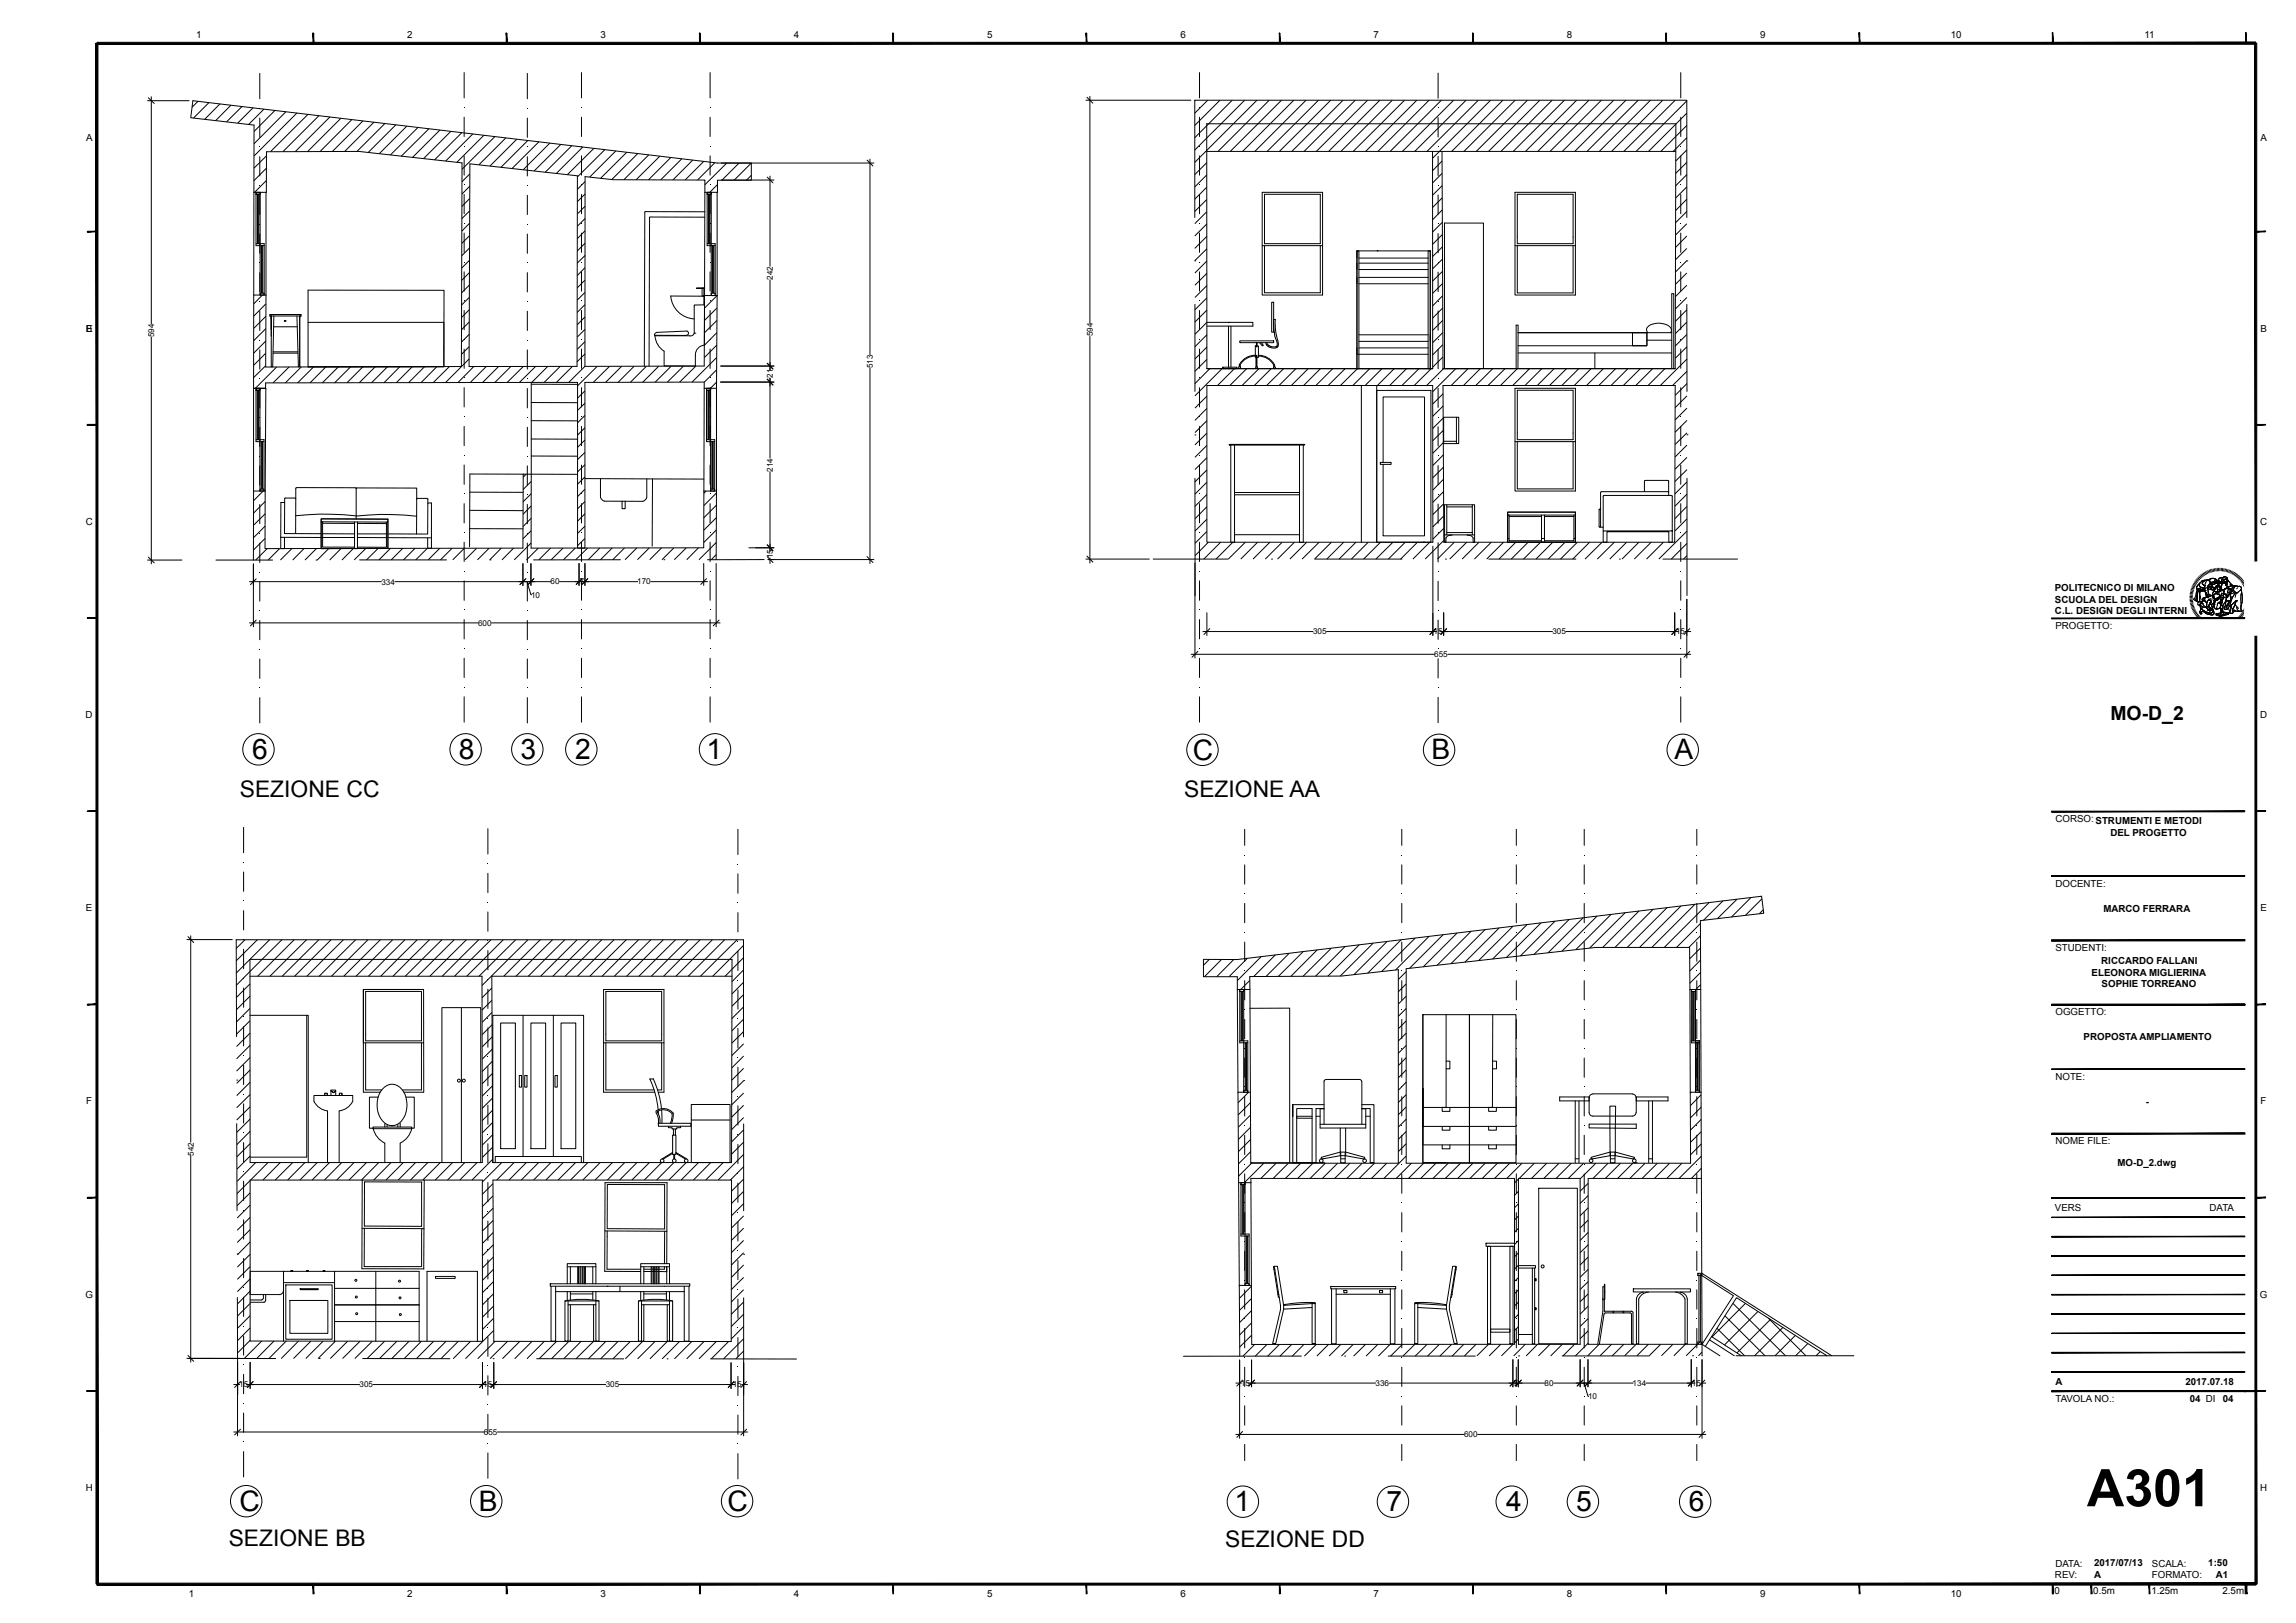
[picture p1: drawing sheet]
<svg xmlns="http://www.w3.org/2000/svg" width="594mm" height="420mm" viewBox="0 0 594 420" stroke-linecap="round" stroke-linejoin="round" font-family="sans-serif">
<defs><g id="words">
<text font-size="13.4" x="539.9" y="389.8">A301</text>
<g font-size="7.3">
<text x="65.3" y="196.4">6</text>
<text x="118.7" y="196.4">8</text>
<text x="134.6" y="196.4">3</text>
<text x="148.8" y="196.4">2</text>
<text x="182.8" y="196.4">1</text>
<text x="308.6" y="196.6">C</text>
<text x="370.4" y="196.5">B</text>
<text x="433.2" y="196.5">A</text>
<text x="62" y="391">C</text>
<text x="123.9" y="391">B</text>
<text x="188.2" y="391">C</text>
<text x="319.4" y="391.1">1</text>
<text x="358.7" y="391.1">7</text>
<text x="389.6" y="391.1">4</text>
<text x="407.8" y="391.1">5</text>
<text x="436.9" y="391.1">6</text>
</g>
<g font-size="5.9">
<text x="62" y="206.3">SEZIONE CC</text>
<text x="306.4" y="206.3">SEZIONE AA</text>
<text x="59.2" y="400.1">SEZIONE BB</text>
<text x="317" y="400.2">SEZIONE DD</text>
</g>
<text font-size="5" x="546" y="186.3">MO-D_2</text>
<g font-size="2.5">
<text x="50.7" y="9.8">1</text>
<text x="105.4" y="9.8">2</text>
<text x="155.4" y="9.8">3</text>
<text x="205.4" y="9.8">4</text>
<text x="255.4" y="9.8">5</text>
<text x="305.4" y="9.8">6</text>
<text x="355.4" y="9.8">7</text>
<text x="405.4" y="9.8">8</text>
<text x="455.4" y="9.8">9</text>
<text x="504.7" y="9.8">10</text>
<text x="554.8" y="9.8">11</text>
<text x="22.3" y="36.5">A</text>
<text x="584.8" y="36.5">A</text>
<text x="22.2" y="85.8">B</text>
<text x="22.3" y="85.8">E</text>
<text x="584.8" y="85.8">B</text>
<text x="22.2" y="135.8">C</text>
<text x="584.7" y="135.8">C</text>
<text x="531.6" y="153">POLITECNICO DI MILANO</text>
<text x="531.6" y="156">SCUOLA DEL DESIGN</text>
<text x="531.6" y="159">C.L. DESIGN DEGLI INTERNI</text>
<text x="531.8" y="162.8">PROGETTO:</text>
<text x="22.1" y="185.8">D</text>
<text x="584.7" y="185.8">D</text>
<text x="531.8" y="212.8">CORSO: STRUMENTI E METODI</text>
<text x="546" y="216.2">DEL PROGETTO</text>
<text x="531.8" y="229.5">DOCENTE:</text>
<text x="22.2" y="235.8">E</text>
<text x="544.2" y="235.9">MARCO FERRARA</text>
<text x="584.8" y="235.8">E</text>
<text x="531.8" y="246.1">STUDENTI:</text>
<text x="543.6" y="249.5">RICCARDO FALLANI</text>
<text x="541.1" y="252.5">ELEONORA MIGLIERINA</text>
<text x="543.7" y="255.5">SOPHIE TORREANO</text>
<text x="531.8" y="262.8">OGGETTO:</text>
<text x="539.1" y="269">PROPOSTA AMPLIAMENTO</text>
<text x="531.8" y="279.5">NOTE:</text>
<text x="22.3" y="285.8">F</text>
<text x="555.1" y="285.9">-</text>
<text x="584.8" y="285.8">F</text>
<text x="531.8" y="296.1">NOME FILE:</text>
<text x="547.8" y="301.8">MO-D_2.dwg</text>
<text x="531.6" y="313.4">VERS</text>
<text x="571.7" y="313.4">DATA</text>
<text x="22.1" y="335.8">G</text>
<text x="584.6" y="335.8">G</text>
<text x="531.8" y="358.4">A</text>
<text x="565.4" y="358.4">2017.07.18</text>
<text x="531.8" y="362.9">TAVOLA NO.:</text>
<text x="566.5" y="362.9">04 DI</text>
<text x="575.1" y="362.9">04</text>
<text x="22.2" y="385.8">H</text>
<text x="584.7" y="385.8">H</text>
<text x="531.8" y="405.5">DATA:</text>
<text x="541.8" y="405.4">2017/07/13</text>
<text x="556.7" y="405.4">SCALA:</text>
<text x="571.3" y="405.4">1:50</text>
<text x="48.9" y="413.3">1</text>
<text x="105.4" y="413.3">2</text>
<text x="155.4" y="413.3">3</text>
<text x="205.4" y="413.3">4</text>
<text x="255.4" y="413.3">5</text>
<text x="305.4" y="413.3">6</text>
<text x="355.4" y="413.3">7</text>
<text x="405.4" y="413.3">8</text>
<text x="455.4" y="413.3">9</text>
<text x="504.7" y="413.3">10</text>
<text x="531.6" y="412.4">0</text>
<text x="531.6" y="408.4">REV:</text>
<text x="541.6" y="412.4">0.5m</text>
<text x="541.8" y="408.4">A</text>
<text x="556.6" y="412.4">1.25m</text>
<text x="556.7" y="408.4">FORMATO:</text>
<text x="573.2" y="408.4">A1</text>
<text x="575" y="412.4">2.5m</text>
</g>
<g font-size="2.1">
<text x="200" y="72.4" transform="rotate(-90 200 72.4)">242</text>
<text x="39.9" y="87.2" transform="rotate(-90 39.9 87.2)">594</text>
<text x="282.7" y="87.1" transform="rotate(-90 282.7 87.1)">594</text>
<text x="225.8" y="95.2" transform="rotate(-90 225.8 95.2)">513</text>
<text x="200" y="97.8" transform="rotate(-90 200 97.8)">21</text>
<text x="200" y="122" transform="rotate(-90 200 122)">214</text>
<text x="200" y="144.5" transform="rotate(-90 200 144.5)">15</text>
<text x="98.7" y="151.3">334</text>
<text x="137.4" y="154.7">10</text>
<text x="142.4" y="151.2">60</text>
<text x="150" y="151.2">7</text>
<text x="164.9" y="151.2">170</text>
<text x="123.7" y="162">600</text>
<text x="339.7" y="164.2">305</text>
<text x="370.9" y="164.2">15</text>
<text x="401.6" y="164.2">305</text>
<text x="433.6" y="164.2">15</text>
<text x="371" y="170">655</text>
<text x="50.1" y="299.1" transform="rotate(-90 50.1 299.1)">542</text>
<text x="61.9" y="359.1">15</text>
<text x="93" y="359.1">305</text>
<text x="125" y="359.1">15</text>
<text x="156.7" y="359.1">305</text>
<text x="189.6" y="359.1">15</text>
<text x="321" y="358.6">15</text>
<text x="355.9" y="358.6">336</text>
<text x="391.5" y="358.7">7</text>
<text x="399.6" y="358.6">80</text>
<text x="422.4" y="358.6">134</text>
<text x="437.7" y="358.7">15</text>
<text x="410.9" y="362.1">10</text>
<text x="125.2" y="371.3">655</text>
<text x="378.8" y="371.9">600</text>
</g>
</g></defs>
<g fill="none" stroke="#000" stroke-width=".26">
<path d="M67.2 19v6.6M120.1 18.8v6.5M136.4 19v6.6M150.4 18.8v6.5M183.7 18.8v6.5M310.3 18.8v6.5M372.1 18.9v6.5M434.8 18.8v6.5M38.2 26.1h10.7M38.4 25.3l1.5 1.5M39.1 25v58.8M51.2 26.2l-1.5 1.6"/>
<path d="M54.1 26.5l-4 4M56.9 26.9l-4 4M59.8 27.2l-4 4M62.6 27.5l-4 4M65.5 27.9l-4 4M67.2 30.5v5M68.3 28.2l-4 4M71.1 28.6l-5.4 5.4M74 28.9l-8.3 8.3M76.8 29.2l-11.1 11.2M79.7 29.6l-9.7 9.6M82.5 29.9l-9.3 9.3"/>
<path d="M85.4 30.3l-9 8.9M88.2 30.6l-8.6 8.6M91 30.9l-8.2 8.3M93.9 31.3l-7.9 7.9M96.8 31.6l-7.7 7.6M99.6 31.9l-7.2 7.3M102.4 32.3l-7.2 7.2M105.3 32.6l-7.2 7.2M108.1 33l-7.1 7.1M111 33.3l-7.2 7.1M113.8 33.6l-7.1 7.2M116.7 34l-7.1 7"/>
<path d="M119.5 34.3l-7.1 7.1M120.1 30.3v5M122.3 34.7l-7 7M125.2 35l-7 7M128 35.3l-8.5 8.5M130.9 35.7l-7 7M133.7 36l-6.9 7M136.4 30.5v5M136.6 36.3l-7 7M139.4 36.7l-6.9 6.9M142.3 37l-6.9 6.9M145.1 37.4l-6.9 6.8"/>
<path d="M147.9 37.7l-6.8 6.9M150.4 30.3v5M150.8 38l-6.8 6.9M153.7 38.4l-6.9 6.8M156.5 38.7l-7.1 7.1M159.3 39.1l-6.7 6.7M162.2 39.4l-6.8 6.7M165 39.7l-6.7 6.8M183.7 30.3v5M281 25.9h27.1M281.2 25.2l1.5 1.5M282 24.9v58.7"/>
<path d="M309.3 25.9l-.2 .2M310.3 30.3v5M312.2 39.2h121.3M312.4 25.9l-3.3 3.4M315.6 25.9l-6.5 6.6M318.8 25.9l-9.7 9.7M322 25.9l-12.9 12.9M325.2 25.9l-16.1 16.1M328.4 25.9l-13.3 13.3M331.5 25.9l-13.2 13.3M334.7 25.9l-13.2 13.3M337.9 25.9l-13.3 13.3"/>
<path d="M341.1 25.9l-13.3 13.3M344.3 25.9l-13.3 13.3M347.5 25.9l-13.3 13.3M350.6 25.9l-13.2 13.3M353.8 25.9l-13.2 13.3M357 25.9l-13.3 13.3M360.2 25.9l-13.3 13.3M363.4 25.9l-13.3 13.3M366.5 25.9l-13.2 13.3M369.7 25.9l-13.2 13.3M370.6 39.2l.1 56.2h-58.5v-63.4h121.4l-.2 63.4h-60.1l-.2-56.2M372.1 30.4v5.1"/>
<path d="M372.9 25.9l-13.3 13.3M376.1 25.9l-13.3 13.3M379.3 25.9l-13.3 13.3M382.5 25.9l-13.3 13.3M385.6 25.9l-15 15.1M388.8 25.9l-13.2 13.3M392 25.9l-13.3 13.3M395.2 25.9l-13.3 13.3M398.4 25.9l-13.3 13.3M401.6 25.9l-13.3 13.3M404.7 25.9l-13.2 13.3M407.9 25.9l-13.2 13.3"/>
<path d="M411.1 25.9l-13.3 13.3M414.3 25.9l-13.3 13.3M417.5 25.9l-13.3 13.3M420.7 25.9l-13.3 13.3M423.8 25.9l-13.2 13.3M427 25.9l-13.3 13.3M430.2 25.9l-13.3 13.3M433.4 25.9l-13.3 13.3M434.8 30.3v5M436.4 26.1l-13.1 13.1M436.4 29.3l-9.9 9.9M436.4 32.5l-6.7 6.7"/>
<path d="M436.4 35.6l-3.6 3.6M436.4 38.8l-2.9 2.9M65.7 49.8h3.2v-10.5l23.9-.1 26.7 2.9-.1 52.8-50.7 .1 .1-18.6M65.7 49.8v-17.4l-16.4-1.9 .6-4.4 135.7 16.1h8.8v4.4h-8.8v3.2h-3.2M65.7 49.8l-.1 50.7M66.2 49.8v.5h1.1v-.5v26.6M66.2 49.8h1.1v.5h-1.1zM66.2 50.3v13.3h2.2M66.6 50.3v12.8M66.8 50.3v12.8M67 50.3v12.8M67.2 40.5v5"/>
<path d="M67.2 50.5v5M68.8 49.8v26.6M68.9 46.7l-3 3.1M68.9 40.3l-3.2 3.2M68.9 43.5l-3.2 3.3M120.1 40.3v5M120.1 50.3v5M121.5 54.6l-2 2M121.5 57.8l-2 2M121.5 45l-2 2M121.5 48.2l-2 2M121.5 51.4l-2 2"/>
<path d="M121.6 42.4l27.8 3.1-.1 49.3-27.9 .1zM136.4 40.5v5M136.4 50.5v5M150.4 40.3v5M150.4 50.3v5M151.4 47l-2 2M151.4 50.2l-2 2M151.4 53.4l-2 2M151.4 56.5l-2 2M151.4 59.7l-2 2M167.8 40.1l-6.4 6.4M170.7 40.4l-6.1 6.1"/>
<path d="M173.6 40.8l-5.8 5.8M176.4 41.1l-5.5 5.5M179.2 41.4l-5.1 5.2M182.1 41.8l-4.8 4.8M182.3 56.2h-14.3l-.1 38.6M182.4 54.8h-15.6l-.1 40M182.4 49.8v-3.2l-23.7-.1-7.3-.8-.1 49.1M182.4 49.8l-.1 26.7M182.9 49.8v.5h1.1v-.5v26.6M182.9 49.8h1.1v.5h-1.1zM182.9 50.3v13.3h2.1M183.3 50.3v12.8"/>
<path d="M183.5 50.3v12.8M183.7 50.3v15M183.7 40.3v5M184.9 42.1l-4.4 4.5M185.5 49.8v26.7M185.6 47.8l-2 2M186.6 42.2h39.5M186.6 46.6h13.6M188 42.2l-5.6 5.6M191.2 42.2l-4.4 4.4M194.4 42.2l-4.5 4.4M194.4 45.4l-1.3 1.2"/>
<path d="M198.5 45.8l1.5 1.5M199.2 45.6v23.3M224.3 41.4l1.5 1.6M225.1 41.2v50.6M309.1 56.3v-30.4h127.3v30.4M310.3 40.3v5M310.3 50.3v5M312.2 42.1l-3.1 3.1M312.2 45.3l-3.1 3.1M312.2 48.5l-3.1 3M312.2 51.6l-3.1 3.1M312.2 54.8l-3.1 3.1"/>
<path d="M312.2 58l-3.1 3.1M326.5 49.8h15.7v26.6h-15.7zM327.1 50.3h14.5v12.8h-14.5zM372.1 40.5v5M372.1 50.4v5M373.1 41.7l-2.5 2.5M373.1 44.9l-2.5 2.5M373.1 48l-2.5 2.5M373.1 51.2l-2.5 2.5M373.1 54.3l-2.5 2.6M373.2 57.5l-2.6 2.6M373.7 57.7h10.1v37.7h-10.1z"/>
<path d="M391.9 49.8h15.7v26.6h-15.7zM392.5 50.3h14.5v12.8h-14.5zM434.8 40.3v5M434.8 50.3v5M436.4 42l-2.9 2.9M436.4 45.2l-2.9 2.9M436.4 48.4l-2.9 2.9M436.4 51.5l-2.9 3M436.4 54.7l-2.9 2.9M436.4 57.9l-2.9 2.9M65.6 76.4h3.2M66.2 63.1h2.2v13.3"/>
<path d="M67.2 60.6v5M67.2 70.6v4.9M67.3 75.8h1.1v.6h-1.1zM67.6 63.6v12.2M67.8 63.6v12.2M67.9 76.4l-2.3 2.2M68 63.6v12.2M68.8 78.6l-3.2 3.2M79.7 75.1h35.2l-.1 19.8h-35.1zM120.1 60.3v5M120.1 70.3v5M121.4 67.4l-2 2"/>
<path d="M121.4 70.6l-2 1.9M121.4 73.8l-2 2M121.4 76.9l-2 2M121.5 61l-2 2M121.5 64.2l-2.1 2M136.4 60.6v5M136.4 70.6v4.9M150.4 60.3v5M150.4 70.3v5M151.3 69.3l-2 2M151.3 72.5l-2 2M151.3 75.7l-2 2"/>
<path d="M151.3 78.9l-2 1.9M151.4 62.9l-2 2M151.4 66.1l-2.1 2M173.5 76.6l8.6 .1v2.2M173.5 76.6a6.4 6.4 0 0 0 6.1 5.9M181.6 74.6h.5v2.1h-.5zM182.1 74.6h-1.9h1.9M182.3 76.5l-.1 18.2-30.9 .1M182.3 76.5h3.2M182.3 76.5v.1M182.9 63.1h2.1v13.3M183.7 70.3v5"/>
<path d="M184 75.8h1v.7h-1zM184.3 63.6v12.2M184.5 63.6v12.2M184.7 63.6v12.2M185.5 79.7l-3.3 3.3M185.5 76.5l-3.2 3.2M185.5 76.5l-.1 24M199.2 72.4v23.4M309.1 67.5h.1M309.1 78.8v22.5M310.3 60.3v5M310.3 70.3v5"/>
<path d="M312.2 61.2l-3.1 3.1M312.2 64.4l-3.1 3.1M312.2 67.5l-3.1 3.1M312.2 70.7l-3.1 3.1M312.2 73.9l-3.1 3.1M312.2 77.1l-3.1 3.1M326.5 63.6h15.7M327.1 63.6v12.2h14.5v-12.2M329 78.2h.5v7.8h-.5zM351.1 64.9v30.5h18.9v-30.5M351.1 64.9h.5v30.5h-.5zM351.1 68.1v1.6"/>
<path d="M351.1 71.8v1.6M351.6 66.8h17.9M351.6 68.1h17.9M351.6 69.7h17.9M351.6 71.8h17.9M351.6 73.4h17.9M356.3 64.9h.1M369.5 64.9h.5v30.5h-.5zM370 65.1v-.2h-18.9v1.9M372.1 60.4v5M372.1 70.4v5.1M373.2 60.7l-2.6 2.5"/>
<path d="M373.2 63.9l-2.6 2.5M373.2 67l-2.6 2.6M373.2 70.2l-2.6 2.6M373.2 73.3l-2.6 2.6M373.2 76.5l-2.5 2.6M373.2 79.7l-2.5 2.6M391.9 63.6h15.7M392.5 63.6v12.2h14.5v-12.2M434.8 60.3v5M434.8 70.3v5M436.4 67.5h.1M436.4 61.1l-2.9 2.9"/>
<path d="M436.4 64.3l-2.9 2.9M436.4 67.5l-2.9 2.9M436.4 70.6l-3 3M436.4 73.8l-3 3M436.4 77l-3 3M436.4 78.8v22.5M39.1 87.2v58.7M67.2 80.5v5M67.2 90.5v5M68.7 91.4l-3.1 3.2M68.7 94.6l-3.1 3.1M68.8 81.9l-3.2 3.1"/>
<path d="M68.8 85l-3.2 3.2M68.8 88.2l-3.2 3.2M69.8 81.8h.4v.8M69.8 81.8v-.4h8.1v.4M69.8 81.8h8.1M70.2 85.2v-3.4v5.2M70.2 81.8v13.1h.4l.2-13.1M70.6 91.4h6.5M70.6 91h6.5M70.8 84.6h6.1M71.6 95l-5.5 5.5M74.8 95l-4.2 4.1"/>
<path d="M76.8 81.8l.4 13.1h.3v-13.1v13.1M77.9 81.8h-.4v.5M78 94.9l-4.2 4.2M79.7 83.4h35.1v11.5h-35.1M81.1 94.9l-4.1 4.2M84.3 94.9l-4.1 4.2M87.5 94.9l-4.1 4.2M90.7 94.9l-4.1 4.2M93.9 94.9l-4.1 4.1M97.1 94.9l-4.2 4.1M100.3 94.9l-4.2 4.1M103.4 94.9l-4.1 4.1"/>
<path d="M106.7 94.9l-4.2 4.1M109.8 94.9l-4.1 4.1M113 94.9l-4.1 4.1M116.2 94.9l-4.1 4.1M120.1 80.3v5M120.1 90.3v5M121.4 89.7l-2 2M121.4 92.9l-6.1 6.1M121.4 80.2l-2 2M121.4 83.3l-2 2M121.4 86.5l-2 2M122.6 94.9l-4.1 4.1"/>
<path d="M125.8 94.9l-4.2 4.1M129 94.9l-4.2 4.1M132.1 94.9l-4.1 4.1M135.4 94.9l-4.2 4.1M136.4 80.5v5M136.4 90.5v5M137.4 99v42.8h44.7v-14.7M137.4 99.4l12 .1M138.5 94.9l-4.1 4.1M141.7 94.8l-4.1 4.2M144.9 94.8l-4.1 4.2M148.1 94.8l-4.1 4.2"/>
<path d="M150.4 80.3v5M150.4 90.3v5M151.3 82l-2 2.1M151.3 85.2l-2 2M151.3 88.4l-2 2M151.3 91.6l-2 2M151.3 94.8l-4.2 4.2M154.5 94.8l-5.1 5M157.7 94.8l-4.2 4.1M160.9 94.8l-4.2 4.1M164.1 94.8l-4.2 4.1M167.2 94.8l-4.1 4.1"/>
<path d="M169.5 86.9l.5 2 .8 1.1 1 .9M170.4 94.8l-4.1 4.1M171.8 90.9v3.8h8.1v-2.7M173.6 94.8l-4.1 4.1M176.8 94.8l-4.1 4.1M177.5 86.8a.55 .55 0 0 0 .6-.4 .55 .55 0 0 0-.4-.7l-7.6 .3a.76 .76 0 0 0-.8 .8h8.1M179.8 86.2h.1M180 94.8l-4.2 4.1M182.2 98.9l-30.9 .1v42.8h-1.9v-42.8l-80.7 .1v1.4M182.2 98.9v1.6M182.2 89.3a2.54 2.54 0 0 0-2.3 2.7M183.7 80.3v5"/>
<path d="M183.7 90.3v5M185.4 95.7l-3.2 3.2M185.4 98.9l-1.6 1.6M185.4 92.5l-6.3 6.4M185.4 86.1l-3.2 3.2 .1-10.4h-2.7v7.3a.97 .97 0 0 1-1.1 .7h-9.1M185.4 89.3l-3.2 3.2M185.5 82.9l-3.3 3.2M186.4 98.9h13.8M186.5 94.7h13.7M198.5 94l1.5 1.5M198.5 98.1l1.5 1.5M199.2 97.9v20.7"/>
<path d="M225.1 95.2v50.6M282 87.1v58.6M310.3 80.3v5M310.3 90.3v5M312.2 99.8h58.5v40.5h-58.5zM312.2 80.2l-3.1 3.1M312.2 86.6l-3.1 3.1M312.2 89.8l-3.1 3.1M312.2 93l-3.1 3.1M312.3 84.4h11.8M313 95.4l-3.9 3.9M316.2 95.4l-7.1 7"/>
<path d="M316.3 95h3.7v.4h-3.7zM317.8 83.4h.1M317.8 84.4v10.6M318.5 84.4v10.6M319.3 95.4l-4.3 4.4M320.7 94.5h.1M320.7 88.2h8.8v.5h-8.8zM320.9 94.5v.5M322.5 95.4l-4.3 4.4M324.1 84.4v-1h-11.8l-3.2 3.1M324.8 92.1a4.4 4.4 0 0 0-4 2.3M324.8 91.9a4.7 4.7 0 0 0-4.2 2.5v.5"/>
<path d="M324.8 89.5h.8v3h-.8zM324.9 92h.3v2.7h-.3zM325.1 88.7h.1v1.1h-.1zM325.2 95l-.2-.1v.1M325.6 91.9a4.7 4.7 0 0 1 4.1 2.5M325.6 92.1a4.4 4.4 0 0 1 3.9 2.3M325.7 95.4l-4.4 4.4M325.9 88.7l.7 .8 .2-.1-.4-.7M327.5 88.7l.1 .6 1.1 .6 1.2 .2 .7-.5 .1-.8-.7-3.5-.1-2.6h-.4v2.5l.3 2 .6 1.6v.6l-.4 .4-1-.1-.9-.4-.3-.6M328.9 95.4l-4.4 4.4M329.5 94.4v.5M329.8 94.5v.5"/>
<path d="M332.1 95.4l-4.4 4.4M335.3 95.4l-4.4 4.4M338.4 95.4l-4.3 4.4M341.6 95.4l-4.3 4.4M344.8 95.4l-4.4 4.4M348 95.4l-4.4 4.4M351.1 90v1.7h18.4M351.2 95.4l-4.4 4.4M351.6 90h17.9M351.6 86.6h17.9M351.6 88.3h17.9M352.2 99.8v40.6"/>
<path d="M354.4 95.4l-4.4 4.4M356.2 99.8v40.6M357.5 95.4l-4.3 4.4M360.7 95.4l-4.4 4.4M363.9 95.4l-4.4 4.4M367.1 95.4l-4.4 4.4M370.3 95.4l-4.4 4.4M372.1 80.5v5M372.1 90.5v4.9M373.3 82.9l-2.6 2.6M373.3 86l-2.6 2.7M373.3 89.2l-2.6 2.6"/>
<path d="M373.3 99.8h60.1l-.1 40.5h-59.8zM373.3 92.4l-2.6 2.6M373.4 95.4l-4.3 4.4M376.6 95.4l-5.9 6M379.8 95.4l-4.4 4.4M383 95.4l-4.4 4.4M386.2 95.4l-4.4 4.4M389.4 95.4l-4.4 4.4M392.2 95.4v-11.3h.6l-.1 11.3M392.5 95.4l-4.3 4.4M392.7 91.3h39.8M395 95.4h.1"/>
<path d="M395.7 95.4l-4.3 4.4M398.9 95.4l-4.4 4.4M402.1 95.4l-4.4 4.4M405.3 95.4l-4.4 4.4M408.5 95.4l-4.4 4.4M411.6 95.4l-4.3 4.4M412.6 91.3v4.1M414.8 95.4l-4.4 4.4M418 95.4l-4.4 4.4M421.2 95.4l-4.4 4.4M422.3 86.1h3.8v3.4h-3.8zM424.4 95.4l-4.4 4.4"/>
<path d="M426.1 88h6.4M426.3 86.1a1.22 1.22 0 0 1-.2-1.3 1.22 1.22 0 0 1 1-.8 4.8 4.8 0 0 1 5.1 .8 1.06 1.06 0 0 1 0 1.3M427.6 95.4l-4.4 4.4M430.7 95.4l-4.3 4.4M432.5 86.1h-39.8h33.4v3.4h-33.4M432.5 95.4v-19.4h.5v19.4M434.8 80.3v5M434.8 90.3v5M436.4 80.2l-3 3M436.4 83.3l-3 3M436.4 86.6l-3 3M436.4 89.7l-3 3"/>
<path d="M436.4 92.9l-6.9 6.9M436.4 96.1l-3.7 3.7M436.4 99.3l-3 3M65.6 100.5v44.4M65.6 100.5h3.2l-.2 26.6M66.2 100.5v.5h1.1v-.5v26.6M66.2 100.5h1.1v.5h-1.1zM66.2 101v13.3h2.1M66.2 113.8h2.1v13.3M66.6 101v12.8M66.7 101v12.8M66.9 101v12.8"/>
<path d="M67.2 100.5v5.1M67.2 110.6v5M67.6 114.3v12.3M67.8 114.3v12.3M67.9 114.3v12.3M120.1 100.3v5M120.1 110.3v5M136.4 100.5v5.1M136.4 110.6v5M137.4 113.6h11.9M137.4 108.9h12M137.4 104.2h12"/>
<path d="M137.4 118l11.9 .1M150.4 100.3v5M150.4 110.3v5M151.3 101.2l-1.9 1.8M151.3 104.3l-1.9 1.9M151.3 107.5l-1.9 1.9M151.3 110.7l-1.9 1.9M151.3 113.9l-1.9 1.9M151.3 117.1l-1.9 1.8M182.2 100.5h3.2M182.2 100.5l-.1 26.6M182.8 100.5v.5h1v-.5"/>
<path d="M182.8 100.5h1v.5h-1zM182.8 113.8h2.1v13.3M182.8 101v13.3h2.1M183.2 101v12.8M183.3 101v12.8M183.5 101v12.8M183.7 100.3v5M183.7 110.3v5M183.8 100.5v26.6M184.2 114.3v12.3M184.3 114.3v12.3M184.5 114.3v12.3"/>
<path d="M185.4 100.5v26.6M309.1 112.5h.1M310.3 100.3v5M310.3 110.3v5M312.2 102.5l-3.1 3.1M312.2 105.7l-3.1 3.1M312.2 108.9l-3.1 3.1M312.2 112.1l-3.1 3M312.2 115.3l-3.1 3M312.2 118.4l-3.1 3.1M318 115v.2h19.5v-.2h-19.5v.2M318.4 115.2v25.1h1v-1.9h16.8v2h1v-25.2"/>
<path d="M319.4 115.2v23.2M336.2 115.2v23.2M356.2 101h14v39.3h-14zM357.1 119.7h2.8v.5h-2.8zM357.8 119.7v-17h10.7v36h-10.7v-18.5M372.1 100.4v5M372.1 110.4v5M373.4 101.9l-2.7 2.6M373.4 105.1l-2.7 2.6M373.4 108.2l-2.7 2.7M373.4 111.4l-2.7 2.7M373.4 114.5l-2.7 2.8"/>
<path d="M373.4 117.7l-2.7 2.8M373.5 108h3.9v6.8h-3.9zM373.5 114.2h3.3M376.8 108v6.8M391.9 100.5h15.7v26.6h-15.7zM391.9 114.3h15.7M392.5 101h14.5v12.8h-14.5zM392.5 114.3v12.2h14.5v-12.2M434.8 100.3v5M434.8 110.3v5M436.4 112.5h.1M436.4 102.4l-3 3.1"/>
<path d="M436.4 105.6l-3 3.1M436.4 108.8l-3 3.1M436.4 112l-3 3M436.4 115.2l-3 3.1M436.4 118.3l-3 3.1M65.6 127.1h3M67.2 120.5v5M67.2 130.5v5M67.3 126.6h1v.5h-1zM68.1 127.1l-2.5 2.5M68.6 136.2l-3 3M68.6 139.3l-3 3.1"/>
<path d="M68.6 129.8l-3 3M68.6 133l-3 3M72.6 139v3h1v-3M72.6 139l10.5 .1M76.3 128.9l.2 .1M76.4 128.9h-2.7l-.1 1.1M76.5 133.5a67.1 67.1 0 0 1 15.6 0M76.7 126.2l-.2 .2v11.7M76.7 126.2l15.3 .1 .1 .1 .3-.1h15.2l.2 .2v11.7M83.1 138.1h-9.5v-8.1h-.9l-.1 9M83.1 134.3l17.3 .1v7.5l-17.3 .1zM83.1 134.3l17.3 .1v.7l-17.3-.1z"/>
<path d="M83.5 139.1h8.2M83.5 138.1l8.2 .1M83.5 135.4l8.2 .1M91.7 135.1v6.9h.8v-6.9M92.1 133.5a67.1 67.1 0 0 1 15.7 .1M92.1 126.4v7.9M92.5 139.1h7.5M92.5 138.2h7.5M92.5 135.5h7.5M100 135.1v6.5h-7.5M100.4 138.2h10.2l.1-8h.9v9M100.4 135.1v6.8l-17.3 .1v-7h.4v6.6h8.2"/>
<path d="M100.4 139.1l11.2 .1M110.5 129h-2.5l-.2 .1M110.5 129l.2 .2v1M110.6 139.2v2.7h1v-2.7M120.1 120.3v5M120.1 130.3v5M121.5 136.8h13.8M121.5 132.1h13.8M121.6 127.4h13.7M135.4 122.7l-.1 19.1-66.7 .2v-14.9M135.4 122.7h-13.8l-.1 18.8M135.4 122.7l13.9 .1"/>
<path d="M136.1 122.7l-.7 .8M136.4 120.5v5M136.4 130.5v5M137.4 131l-2.1 2.1M137.4 134.1l-2.1 2.2M137.4 137.4l-2.1 2M137.4 124.6l-2.1 2.1M137.4 127.7l-2.1 2.2M150.4 120.3v5M150.4 130.3v5M151.3 120.3l-1.9 1.8M151.3 123.4l-1.9 1.9"/>
<path d="M151.3 126.6l-1.9 1.9M151.3 129.8l-1.9 1.9M151.3 133l-1.9 1.9M151.3 136.2l-1.9 1.8M151.3 139.3l-1.9 1.9M151.4 123.9h17.4l-.1 17.4M155.3 123.9l.1 4.8 .6 .8 10.4 .2M160.9 129.7v1.9h.8v-1.9M167.3 123.9v4.9l-.3 .6-.7 .3M168.8 123.9l13.3 .1M182.1 127.1h3.3M182.7 127.1l-.6 .6"/>
<path d="M183.7 120.3v5M183.7 130.3v5M183.8 126.6h1.1v.5h-1.1zM185.3 130.8l-3.2 3.2M185.3 134l-3.2 3.2M185.3 137.1l-3.2 3.3M185.4 127.6l-3.3 3.2M185.4 127.1l-.1 17.7M199.2 122.1v20.7M309.1 123.8l.1 30.3M310.3 120.3v5M310.3 130.3v5"/>
<path d="M312.2 121.6l-3.1 3.1M312.2 124.8l-3.1 3.1M312.2 128l-3.1 3M312.2 131.1l-3 3.1M312.2 134.4l-3 3M312.2 137.5l-3 3.1M319.4 128h16.8M319.4 127.5h16.8M372.1 120.5v5M372.1 130.5v5M373.4 120.9l-2.7 2.7M373.4 124l-2.7 2.8"/>
<path d="M373.5 127.2l-2.8 2.8M373.5 130.4l-2.8 2.8M373.5 133.5l-2.8 2.8M373.5 136.7l-2.8 2.8M373.5 139.9l-4.8 4.8M373.7 138.4h7.8v-7.8h-7.8v9.7h.4v-1.1l.4-.5 .6-.2M374.3 130.6v7.8M374.3 137.8h6.6M374.3 131.2h6.6M375.6 138.4l-.5 .1M379.5 138.4l.6 .1M380.9 130.6v7.8"/>
<path d="M381.5 138.4v2h-.4v-1.2l-.4-.5-.6-.2M390 132.5h17.6v7.8h-17.6zM390 132.5h17.6v.8h-17.6zM390 139.3h.4M390.4 133.7h8.4M398.8 133.3v7h.8v-7M398.8 139.3h.8M399.6 133.7h7.6M407.2 133.3v6.6h-7.6M407.2 139.3h.4M407.6 133.3v7h-17.6v-7h.4v6.6h8.4M413.7 131.9v4.4l.4 .1"/>
<path d="M414.1 127.4v9h.7M414.1 131.7l-.4 .2M414.9 128.3l-.1 .1v9M414.9 128.2h17.6M425.6 124.4l-.2 .1v2.7M425.6 124.3h5.9M431.5 124.4l.2 .1v3.7M431.7 127.4l-.2-.2h-17.2l-.2 .2M432.5 128.3l.1 .1v9h-17.8v2.9h.9v-2.7h16v2.7h.9v-2.9M434.8 120.3v5M434.8 130.3v5M436.4 121.5l-3.1 3.1"/>
<path d="M436.4 124.7l-3.1 3.1M436.4 127.9l-3.1 3.1M436.4 131l-3.1 3.2M436.4 134.3l-3.1 3.1M436.4 137.4l-7.2 7.3M436.4 123.8v30.3M38.2 144.9h8.9M38.4 144.2l1.5 1.5M55.9 144.9h14.6M64.5 150.5h34.2M65.6 145.9v16.3M66.3 149.8l-1.5 1.5"/>
<path d="M67.2 140.5v5.1M67.2 150.6v5M69.1 142l-2.9 2.9M72.3 142l-2.9 2.9M75.5 142l-3 2.9M78.7 141.9l-3 3M81.8 144.9h.1M81.9 141.9l-3 3M85.1 141.9l-3 3M88.2 141.9l-2.9 3M91.4 141.9l-2.9 3M93 144.9h22.5"/>
<path d="M94.6 141.9l-3 3M97.8 141.9l-3 3M101 141.9l-3 3M102.1 150.5h40.3M104.2 141.9l-3 3M107.4 141.9l-3 3M110.6 141.9l-3 3M113.8 141.9l-3 3M117 141.9l-3.1 3M120.1 140.3v5M120.1 150.3v5M120.1 141.9l-3 3"/>
<path d="M123.3 141.9l-3 3M126.5 141.9l-3 3M126.8 144.9h.1M129.7 141.8l-3 3.1M132.9 141.8l-3 3.1M135.3 145.9v5.6M136 149.8l-1.5 1.5M136.3 150.5l1.1 3.4h.1M136.4 140.5v5.1M136.4 150.6v5M137.4 145.9v5.6M137.4 140.5l-4.4 4.4"/>
<path d="M138.1 149.8l-1.5 1.4M139.3 141.8l-3.1 3.1M142.4 141.8l-3 3M144.8 150.5h20.2M145.7 141.8l-3.1 3M148.8 141.8l-3 3M149.8 145.8v5.7M150.4 140.3v5M150.4 150.3v5M150.6 149.8l-1.5 1.4M151.3 145.8v5.7M152 141.8l-3 3"/>
<path d="M152 149.8l-1.4 1.4M155.2 141.8l-3 3M158.4 141.8l-3.1 3M160.5 144.8l-22.5 .1M161.6 141.8l-3.1 3M164.7 141.8l-3 3M168 141.8l-3.1 3M168.3 150.5h14.7M171.1 141.8l-3 3M171.8 144.8h.1M174.3 141.8l-3 3M177.5 141.8l-3.1 3"/>
<path d="M180.7 141.8l-3 3M182.1 145.8v5.7M182.8 149.8l-1.5 1.4M183.7 140.3v5M183.7 150.3v5M185.3 143.5l-1.3 1.3M185.3 145.8v16.4M185.3 140.4l-4.5 4.4M193.7 141.8h6.5M197.7 144.8h-14.7M198.5 141l1.5 1.5M198.5 144l1.5 1.6"/>
<path d="M198.7 144.8h27.4M199.2 144.4v1.4M224.3 144l1.5 1.6M281 144.7h16.3M281.2 143.9l1.5 1.5M298.3 144.7h19.4M309.1 145.7v24.6M310.3 140.3v5M310.3 150.3v5M312.2 158.6v5.8M312.6 140.3l-3.4 3.5M315.8 140.3l-4.4 4.4"/>
<path d="M319 140.3l-4.4 4.4M322.2 140.3l-4.4 4.4M325.4 140.3l-4.4 4.4M328.5 140.3l-4.3 4.4M329 144.7h.1M331.7 140.3l-4.4 4.4M334.9 140.3l-4.4 4.4M338.1 140.3l-4.4 4.4M340.2 144.7h22.5M341.3 140.3l-4.4 4.4M344.5 140.3l-4.4 4.4M347.6 140.3l-4.3 4.4"/>
<path d="M350.8 140.3l-4.4 4.4M354 140.3l-4.4 4.4M357.2 140.3l-4.4 4.4M360.4 140.3l-4.4 4.4M363.5 140.3l-4.3 4.4M366.7 140.3l-4.3 4.4M368.2 140.3h.4M369.9 140.3l-4.4 4.4M370.7 141.3v23.1M372.1 140.4v5M372.1 150.4v5M373.5 158.6v5.8"/>
<path d="M374 144.7h.1M376.2 140.3l-4.3 4.4M379.5 140.3l-4.4 4.4M382.6 140.3l-4.3 4.4M385.2 144.7h22.5M385.8 140.3l-4.4 4.4M389 140.3l-4.4 4.4M392.2 140.3l-4.4 4.4M395.3 140.3l-4.3 4.4M398.6 140.3l-4.5 4.4M401.7 140.3l-4.3 4.4M404.9 140.3l-4.4 4.4"/>
<path d="M408.1 140.3l-4.4 4.4M411.3 140.3l-4.4 4.4M414.5 140.3l-4.4 4.4M417.6 140.3l-4.4 4.4M419 144.7h.1M420.8 140.3l-4.3 4.4M424 140.3l-4.4 4.4M427.2 140.3l-4.4 4.4M430.2 144.7h19.3M430.3 140.3l-4.3 4.4M433.3 158.6v5.8M434.8 140.3v5"/>
<path d="M434.8 150.3v5M436.4 155.1v15.2M436.4 140.6l-4 4.1M436.4 143.8l-.8 .9M566.5 154.3l.7 .1M566.5 154.7h.7M566.6 154h.7M566.6 153.6l.7 .1M566.7 153.3l.6 .1M566.7 152.9l.7 .2M566.8 152.6l.7 .2M567 152.2l.6 .2"/>
<path d="M567.1 151.9l.6 .2M567.2 151.6l.6 .2M567.2 155l-.7 .1M567.3 155.3l-.7 .1M567.3 155.6l-.7 .1M567.3 156l-.6 .1M567.4 151.2l.6 .3M567.4 156.3l-.7 .1M567.5 156.6l-.7 .2M567.5 150.9l.6 .3M567.6 156.9l-.7 .2M567.7 157.2l-.7 .3"/>
<path d="M567.7 150.6l.6 .4M567.8 157.5l-.6 .3M567.9 155.3l.8 .4M567.9 157.8l-.6 .3M567.9 150.3l.6 .4M568 155.2h.1M568 155.2l-.1 .1M568.1 158.1l-.6 .3M568.1 150l.5 .4M568.2 153.5h.1M568.2 153.5l-.1 .8-.6 .8 .3 .2M568.3 155.5h.1"/>
<path d="M568.3 158.4l-.6 .3M568.3 155.5l1.3 .4M568.4 149.8l.5 .4M568.4 152.3h.1M568.4 158.6l-.5 .4M568.4 152.3l.1 .5M568.4 152.3v.1M568.4 152.8h.1M568.4 152.8l-.2 .7M568.5 152.8h.1M568.5 154.6l-.2 .9M568.6 153.3l-.1 1.6-.2 .6"/>
<path d="M568.6 152.9l-.6 2.3M568.6 152.8h.1M568.6 149.5l.5 .5M568.6 152.8l.3 .1M568.6 158.9l-.5 .4M568.7 153.1l-.2 .6M568.8 149.3l.5 .4M568.8 159.2l-.5 .4M568.8 152.9l-.1 .2M568.9 155.7l-.3 .7 .1 .2 .4-.2M568.9 152.9l-.2 .2M568.9 152.9h.4"/>
<path d="M569 159.4l-.4 .5M569 155.3l.1 .4M569 155.3l.1 .2M569.1 156.4h.1M569.1 151.1l-.8 .8 .1 .4M569.1 151.1a.74 .74 0 0 0 0 .8 .74 .74 0 0 0 .8 .2l.4 .2M569.1 155.2l-.1 .1M569.1 155.1v.4M569.1 155.5l.1 .2M569.1 155.1l-.1 .2M569.1 155.7h.1M569.1 155.7h-.2"/>
<path d="M569.1 155.5v.2M569.1 149l.4 .5M569.1 156.5l.1 .3M569.2 155.7h.1M569.2 156.4h-.1M569.2 154.8l-.1 .3M569.2 156.4v.4M569.2 154.6v.2M569.2 156.8h.1M569.2 158.7l.1 .1M569.2 156.8l.2 .1M569.2 156.8l.2 .7"/>
<path d="M569.3 159.7l-.5 .4M569.3 153l-.2 .5 .1 1.1M569.3 152.9h.1M569.4 148.7l.4 .6M569.4 156.9l.3 .1M569.4 157.5h.1M569.4 156.2l-.2 .2M569.4 157.5l-.3 1 .2 .4 .3-.2M569.4 157.5l.9 .6 1.2 .6M569.5 159.9l-.4 .5M569.5 156.2h-.1M569.6 158.7l-.1-.2 .4-.3 1.1 .7"/>
<path d="M569.6 155.9l.1 .3M569.6 158.7v.1M569.7 148.5l.3 .6M569.7 156.2h.1M569.7 156.2h-.3M569.7 156.2l.6 .5M570 155.5h.1M570 148.3l.3 .6M570.1 155.2l.8 .8M570.2 155.3h.1M570.2 155.3l-.6 .6M570.3 148.2l.3 .5"/>
<path d="M570.3 152.3h.1M570.3 152.3a.83 .83 0 0 1-1.2 .1l-.7-.1M570.3 150.1l1.1 .1M570.3 152.3l.1 .6M570.3 150.1l-.6 .2-.6 .8M570.3 150.1h.7M570.4 151.5h.1M570.4 151.5l-.1 .8M570.4 152.9h.1M570.4 152.9h-1.1M570.4 152.9l.5 .8M570.6 148l.3 .6"/>
<path d="M570.6 153.2l.2 1.4M570.7 158.7l.3 .2M570.8 150.5l-.4 1M570.8 153.5l.2 1M570.8 150.5h.1M570.9 157h.1M570.9 147.8l.2 .6M570.9 157l.4 1M570.9 156h.1M570.9 153.7h.1M570.9 157l-.4 .1-.8-.1M570.9 156v1"/>
<path d="M571 154.5h.1M571 154.5l-.6 .2a.45 .45 0 0 0-.5 .2 .45 .45 0 0 0 .1 .6M571 152.1h.1M571 152.1l.4 1.7 .6 .3M571.1 150.1h.1M571.1 150.1a.98 .98 0 0 0-1.3 1.1l.6 .3M571.2 147.6l.3 .7M571.3 158h.1M571.3 152v.1M571.3 152.1l.3 .4M571.4 152l-.1 .1M571.4 150.2h.1"/>
<path d="M571.4 155.2l-.5 .8M571.4 155.2l.7 .4-.4 .7M571.4 155.1v.1M571.4 150.2l.3 .3M571.5 154.2h.1M571.5 157.8h.1M571.5 157.8l.2 .3M571.5 154.2l-.1 .4-.4-.1M571.5 157.8l-.2 .2M571.5 147.5l.3 .7M571.5 150h.1M571.5 150l-.1 .2"/>
<path d="M571.5 158.7l.5 .2M571.6 150l-.2 .2M571.6 152.5l.6 .1M571.6 152.5l.2 .1M571.6 157.6h.1M571.6 150h.1M571.6 157.6l.4 .4M571.6 156.4a.55 .55 0 0 0-.2 .5 .55 .55 0 0 0 .4 .4l.4 .4M571.6 149.9v.1M571.6 157.6l.2 .5M571.7 156.3l.4 .1M571.7 156.3l-.1 .1"/>
<path d="M571.7 151.2l-.7 .9M571.7 150.5h.1M571.7 154.2h-.2M571.7 150.5v.7M571.7 154.2h.1M571.7 157.5l.2 .1M571.8 150.6l.5 .1M571.8 149.8l-.1 .1M571.8 150.5l.3 .2M571.8 158.1h-.1M571.9 147.4l.2 .7M571.9 157.6l.1 .3"/>
<path d="M571.9 157.6l.2 .1M571.9 149.8h-.1M572 154.1h.1M572 152.1v.3l.5 .3M572 157.9v.1M572 154.1l-.2 .1M572 154.1l.6 .3M572 149.7l-.4 .2M572.1 151.7h.1M572.1 156.4h.1M572.1 151.7l-1 .4M572.1 156.4v.1"/>
<path d="M572.1 156.5l.1 .4M572.1 156.5v.1M572.1 157.7h.1M572.1 156.6l.1 .3M572.1 151.5l-.2 .1M572.2 151.5h.1M572.2 151.7l.2 .3M572.2 151.5l-.1 .2M572.2 152l-.2 .1M572.2 152.6h.1M572.2 147.3l.2 .7M572.2 155l-.8 .1"/>
<path d="M572.2 151.1h.1M572.2 156.9l.3 1.2M572.2 149.7h-.2M572.2 151.1v.4M572.2 151.1l-.5 .1M572.2 156.4h-.1M572.3 152h.2M572.3 152l-.3 .1M572.3 152h.1M572.4 152h.1M572.4 154.7h.1M572.4 154.7l.7 .5"/>
<path d="M572.4 153.6v.3M572.5 152h.1M572.5 152h.4l-.2 .2v.3l-.2 .2M572.5 156.3l-.3 .1M572.5 152l-.2 .1M572.5 155.1l.3 .6-.2 .4M572.5 154.3h.1M572.5 147.2l.2 .7M572.5 158.1v.1a.8 .8 0 0 1-1 .5M572.5 154.3l.3 .4M572.5 154.3l.2 .2M572.5 158.1h.1"/>
<path d="M572.5 150.6l-.1 .1M572.6 157h.1M572.6 154l-.1 .3M572.6 154l-.1 .1M572.6 156.1h.1M572.6 153.1l-.2 1.1 .2 .1 .5-.6h.7M572.6 154.4h.1M572.6 152.6l-.1 .1M572.6 156.1l-.1 .1M572.6 156.1l-.4 .3M572.6 158.1l.2 .5M572.7 157l.7 .6"/>
<path d="M572.7 154.5l.1 .1M572.7 154.5l.3 .5M572.7 149.7l.3 .1M572.7 149.7l-.7 .1M572.8 154.6l.2 .4M572.8 151v.1M572.8 158.6v.2a1.54 1.54 0 0 1-1.8 .1M572.8 153l-.1 .1M572.8 154.7l.2 .3M572.8 152.9l-.3 .5M572.8 152.9l.3 .2M572.8 156.4l-.3 .5 .9 .7"/>
<path d="M572.8 153.8l-.2 .2M572.8 152.9h.1M572.8 150.6l.3 .1M572.9 156.4h.1M572.9 152.9l.2 .2M572.9 156.3v1M572.9 156.4l-.6 .7M572.9 147.2l.1 .6M572.9 150.3l.1 .1M572.9 150.3l-.7 .4M572.9 150.3l.2 .1M572.9 150.3h.1"/>
<path d="M572.9 150.7h.1M573 151h.1M573 151l-.3 .3-.5-.2M573 151l.1 .1M573 152.6l-.2 .3M573 155h.1M573 155.9l-.1 .5M573 149.8h.2M573 155l.1 .2M573 155.8l-.4 .3M573.1 153.7h.6M573.1 153.7l-.3 .1"/>
<path d="M573.1 150.4l.2 .1M573.1 155.2l.2 .1M573.1 155.2v.2M573.1 152.5l-.1 .1M573.1 153.7h.4M573.1 155.4h.1M573.1 155v.2M573.1 155l.2 .3M573.1 155.5l-.2 .9M573.1 155.3l-.1 .5M573.1 153.1l.2 .1M573.1 155.6l-.1 .2"/>
<path d="M573.1 155l.3 .3h.3M573.1 152.2h.1M573.1 152.2v.3M573.1 150.8v.3M573.1 155.1v.1M573.2 149.8v.1M573.2 151.9l-.2 .7M573.2 151.9l-.1 .3M573.2 151.9h.1M573.2 149.9h.1M573.2 149.8l.3 .3M573.2 153.1l.2 .1"/>
<path d="M573.3 150.5h.1M573.3 147.1v.7M573.3 150.5l-.1 .1M573.3 150.5l-.2 .3M573.3 155.3h.1M573.3 155.3h.4M573.3 151.7l-.1 .2M573.3 158.9h.1M573.3 158.9l1.1 .3M573.3 158.9v.3l1.1 .3M573.4 157.6h.1M573.4 150.9h.1"/>
<path d="M573.5 150.9h-.1M573.5 150.1v.3M573.5 150.1v.2M573.5 150.9l.2 .2M573.5 150.2v.2M573.5 150.4l-.2 .1M573.5 157.6h-.1M573.6 151.5h.1M573.6 147.1l.1 .6M573.6 153.7l.4 .2M573.6 151.6l-.1 .3 .2 .7M573.6 151.5l-.4 .3"/>
<path d="M573.7 150.7h.1M573.7 156l-.3 1.6M573.7 154.7l-.7 .3M573.7 153.7l.3 .2M573.7 155.3h-.1M573.7 152.5l.6 .1M573.7 155.1v.1M573.7 152.6v.5M573.7 152.6v.3M573.7 151.1h.1M573.7 152.6l-.1 .6 .1-.2M573.8 153.7l.2 .2"/>
<path d="M573.8 151.1l.1 .1M573.8 154.8l.1 .1M573.8 155.1h.1M573.9 157.5l-.4 .1M573.9 151.5l.5 .5M573.9 151.5l-.3 .1M573.9 154.8l-.1 .1M573.9 151.9h.1M573.9 155.1l-.2 .2M573.9 151.8l-.1 .1M573.9 151.8h.1M573.9 150.3l.5 .2 .1 .4"/>
<path d="M573.9 150.7l-.7 .2h.2M573.9 150.7l.1 .1M573.9 150.3l-.2 .4M573.9 150.7l.2 .1M574 147.1v.6M574 154.5h.4M574 154.5l-.9 .5M574 154.5l.2 .1M574 151.5l.4 .2M574 153.9l.3 .2M574 150.8h.1M574 151.5h-.4"/>
<path d="M574.1 150.8h.1M574.1 153.2v.7l.2 .1M574.1 150.8v.1M574.1 150.6l.2 .4M574.1 150.6l-.1 .1M574.2 154.6l-.3 .5M574.2 151.7l.1 .2M574.2 151.1h-.4M574.2 151.1l-.3 .1M574.2 153.1h.1M574.2 151.6l.2 .1M574.2 156.2h.2"/>
<path d="M574.2 153.1h-.2M574.3 151h.1M574.3 152.6l.2 .3M574.3 154.1l.1 .3M574.3 154l.1 .5M574.3 157.4h.1M574.3 157.4l-.4 .1M574.3 151l-.1 .1M574.3 147.1v.6M574.3 152.7l.1 .2M574.4 151.7l.2 .4M574.4 151.7l.1 .3"/>
<path d="M574.4 152.9h.1M574.4 154.5l-.2 .1M574.4 152.1v-.2v.4M574.4 152.9l-.2 .2h-1.1M574.4 152.9h.3M574.4 152.9l-.2 .2M574.4 152h.1M574.4 152.2l-.2 .1M574.4 152v.3M574.4 152l-.1 .1M574.4 157.4h.1M574.4 159.4h.1"/>
<path d="M574.4 152.3v.2M574.4 159.2v.3M574.4 157.4l.2 .7M574.4 156.5h.1M574.4 152.5v.4M574.4 151.9h.1M574.4 152.5l-.1 .1M574.5 156.2h.1M574.5 152h.1M574.5 150.9h.1M574.5 158.6h.1M574.5 156.3l-.1 .2"/>
<path d="M574.5 156.2h-.1M574.5 152l.1 .2M574.5 155.8l.1 .2M574.5 156.2v.1M574.5 158.6l-1.2 .3M574.5 150.9l-.2 .1M574.6 155.4h.1M574.6 158.1h.1M574.6 152h-.1M574.6 155.4l-.2 .5h-.4l.4 .3M574.6 152.3l.1 .1M574.6 152h.1"/>
<path d="M574.6 152.2v.1M574.6 156l-.1 .2M574.6 152.1v.1M574.6 154.8l-.1 .6M574.6 158.6h-.1M574.6 158.1l-.1 .5M574.6 150.4l.1 .5M574.6 158.6l-.2 .3 .1-.3M574.7 152.4v.1M574.7 152.4l.6 .2M574.7 156.4l-.2 .1M574.7 152.3v.1"/>
<path d="M574.7 152.7v.1M574.7 147.1v.6M574.7 152.5v.2M574.7 156.3v.1M574.7 156.3l-.3 1.1M574.7 150.8l.1 .7-.2 .5M574.7 151.7l-.1 .3M574.7 150.8l-.2 .1M574.7 152.5v.1M574.7 152.7v.2M574.7 153.4l-.1 1.4M574.7 155.8l-.1 .2"/>
<path d="M574.7 152.7l.5 .2M574.8 155.9l-.1 .4M574.9 154.6h.1M574.9 154.6l-.3 .2M574.9 157.9l.2 .6M574.9 157.9l-.3 .7M574.9 155.9h-.1M575 153.5l-.4 .8M575 155.3l-.4 .1M575 157.5h-.2l-.2 .6M575 157.5l.1 1M575 155.3l-.1 .6"/>
<path d="M575 157.5l.2 1.3-.3-.9M575 149.5h.1M575 147.1v.7M575 149.5h-.5a.61 .61 0 0 0-.6 .8M575 149.5l-.2 .9 .1 .7 .2-.1a.94 .94 0 0 1 .8-1.2l.2 .5-.2 .4M575.1 158.5l-.5 .1M575.1 150.5h.1M575.1 150.5a.43 .43 0 0 0 .3 .4 .43 .43 0 0 0 .5-.2M575.2 152.8l.1 .3M575.2 154.9l-.2 .4M575.2 152.9l.1 .2M575.3 153.1h.1"/>
<path d="M575.3 153.1v.4l.4 .3M575.3 152.6h.1M575.3 152.6l-.1 .2M575.3 154.7l-.1 .2M575.3 153.1l.1 .5M575.3 150.3h.2M575.3 154.6v.1M575.3 158.4l-.2 .1M575.3 158.4l1.2 .2M575.3 158.4l-.7 .2M575.4 147.1l-.1 .7M575.4 149.3a.71 .71 0 0 1 .8 .2 .71 .71 0 0 1 .1 .8"/>
<path d="M575.4 149.3l-.4 .2M575.4 150.7h.1M575.4 153.6h.1M575.4 153.6l.3 .2M575.4 153.6a.62 .62 0 0 0-.1 1M575.4 150.3v.1M575.5 150.6h.1M575.5 152.5l-.2 .1M575.5 149.3h-.1M575.5 157.6v.1M575.6 152.4l-.1 .1M575.6 157v.7"/>
<path d="M575.7 153.8l.2 .3 .6-.1M575.7 152.3l-.2 .1M575.7 153.8l.1 .1M575.8 155.7h.1M575.8 147.2l-.2 .7M575.8 155.7v.7M575.8 150.4v.1M575.8 156.5l-.2 .5M575.8 155.6v.9M575.8 155.6h.1M575.8 155.6l-.7 1.1-.1 .8M575.8 151.1v.4"/>
<path d="M575.8 150.5h.2M575.8 150.5h.1M575.9 150.7h.1M575.9 154h.2M575.9 150.7l-.1 .4M575.9 151.3l-.1 .2M575.9 151.3h.1M576 152.2l.5 .1M576 151.2h.1M576 152.2l-.3 .1M576 151.2l.4 .7M576 151.2l-.1 .1"/>
<path d="M576.1 153.7v.1M576.1 152.2h.1M576.1 147.3l-.2 .6M576.1 154l-.1 .1M576.1 152.2l-.4 .1M576.1 154l.1 .1M576.1 154.5l-.8 .1M576.1 154.5h.1M576.2 154.5h.1M576.2 154.5l-.4 1.1M576.2 152.2l.3 .1M576.2 153.7h-.3"/>
<path d="M576.3 150.3h.1M576.3 150.3l-.4 1.1M576.3 150.3l.8 .7M576.3 154h-.1M576.4 152.3h.1M576.4 151.9h.1M576.4 151.9l-.3 .3M576.4 152.3l.9 .3M576.4 156.3a1.1 1.1 0 0 0-.2 1.3l-.7 .1M576.4 147.4l-.2 .6M576.4 156.2v.1M576.5 152.3l.6 .1"/>
<path d="M576.5 154l-.3 .1M576.5 158.6v.3l-2.1 .6M576.5 158.6l-2.1 .6M576.6 151.9h-.2M576.6 151.8l-.2 .1M576.6 155.5h.1M576.6 152.3a.57 .57 0 0 1 .4 .7 .57 .57 0 0 1-.7 .4l.2-.8a.71 .71 0 0 0-.8-.2 .71 .71 0 0 0-.4 .7M576.6 155.5l-.8 .1M576.6 155.5l-.2 .7M576.6 153.9h.1M576.6 153.9l-.5 .6M576.6 153.9l-.1 .1"/>
<path d="M576.7 153.8l.2-.3 .2 .1-.1 .8M576.7 153.7l-.2 .3M576.7 151.8h-.1M576.8 147.5l-.2 .7M576.9 153.6l-.1 .1M576.9 153.3l-.2 .4M576.9 151.2l.3 .1M576.9 156.9l.3 .3M576.9 151.7l-.3 .2M576.9 151.7l-.2 .1M577 155.4h.1M577 155.4l-.4 .1"/>
<path d="M577 155.4v.1a1.89 1.89 0 0 0-.1 2.6M577 156.8h-.1M577 152.4l.3 .2M577 154.4l.1 .7M577.1 152.4l.2 .2M577.1 151l.1 .3M577.1 155.1l-.1 .3M577.1 147.6l-.2 .6M577.2 158.7h.1M577.2 151.3h.1M577.2 157.3l-.3 1.3 .6 .1 .2-.2M577.2 151.3l.3 .3"/>
<path d="M577.3 156.6h.1M577.3 152.6h.1M577.3 152.9l-.4 .7M577.3 152.6v.4M577.3 156.6l-.1 .7M577.3 153l-.6 .7M577.3 156.6l-.4 .3M577.4 152.8h.1M577.4 152.8l.9 .7M577.4 151.5v.1M577.4 154.3v.6M577.5 151.6h.1"/>
<path d="M577.5 147.8l-.3 .6M577.5 151.6l-.6 .1M577.6 158.1h.1M577.6 158.1l.1 .4M577.7 158.3v.2M577.7 147.9l-.2 .6M577.7 151.6l-.7 .1M577.8 152.4l.2 .7M577.8 153.5l-.9 .1M577.9 157.8l.5 .3M578 151.6h.1M578 151.6l-.7 1"/>
<path d="M578 153.1l.5 .2M578.1 148.1l-.4 .6M578.1 151.9l-.3 .5M578.1 151.6h-.1M578.3 156.5l.8 .9M578.3 153.5h.1M578.3 153.5l-1 1.8-.4 1.6M578.4 148.3l-.4 .6M578.4 155.6l-.1 .1M578.4 155.6h.1M578.4 155.6l-.4 1.3-.4 .8v.4M578.4 155.6l-1.1 1"/>
<path d="M578.5 153.3l.3 .1M578.5 153.5l-.2 1.1M578.6 157l.2 .8 .4 .3M578.7 148.5l-.4 .5M578.8 153.4h.1M578.8 153.4l-.5 .1M578.9 155.5l-.5 .1M578.9 148.7l-.4 .6M578.9 152.1l-.3 .3M579 159.8l.4 .5M579.2 148.9l-.4 .6M579.2 159.5l.5 .5"/>
<path d="M579.2 158.1h.1M579.3 158.1v.1M579.4 159.3l.6 .5M579.5 149.2l-.5 .5M579.5 151.7l-1.2-.1-.2 .3M579.5 151.7l.4 .4M579.5 151.7l-1.3-.1-1.5 .2M579.5 151.7l.4 .3M579.7 159.1l.5 .4M579.7 153.7l.1 3.3M579.7 149.4l-.5 .5M579.7 152.6l.3 1.1"/>
<path d="M579.7 152.6l-.9 .8M579.8 157.7l.2 .4h-2.4M579.8 157v.7M579.8 158.8l.6 .4M579.9 152.1l-.1 .4M579.9 152l-.2 .6M580 149.7l-.5 .4M580 153.7l.1 1.8M580 153.7l.1 .9M580 158.5l.6 .4M580 155.9l-.2 1.8M580 155.9l-.2 1.1"/>
<path d="M580.1 155.1l-.1 .8M580.2 150l-.5 .4M580.2 158.3l.6 .3M580.4 158l.6 .3M580.4 150.3l-.5 .3M580.5 157.7l.6 .3M580.6 150.6l-.6 .3M580.6 157.4l.7 .2M580.8 157.1l.6 .2M580.8 150.9l-.6 .3M580.9 156.8l.6 .2M581 151.2l-.6 .3"/>
<path d="M581 156.4l.6 .3M581 156.2l.7 .1M581.1 155.9h.7M581.1 151.5l-.6 .2M581.1 155.5l.7 .1M581.2 154.9l.7 .1M581.2 154.6h.7M581.2 155.2h.7M581.3 151.8l-.6 .2M581.4 152.1l-.6 .3M581.5 152.5l-.6 .2M581.6 152.8l-.6 .2"/>
<path d="M581.7 153.2l-.6 .1M581.8 153.5l-.7 .1M581.8 153.9l-.7 .1M581.9 154.2l-.7 .1M64.5 161.2h59.1M66.3 160.5l-1.5 1.5M67.2 160.6v5M67.2 170.5v5M120.1 160.3v5M120.1 170.3v5M127.2 161.2h59.1M136.4 160.6v5"/>
<path d="M136.4 170.5v5M150.4 160.3v5M150.4 170.3v5M183.7 160.3v5M183.7 170.3v5M186 160.5l-1.5 1.5M308.2 169.3h62.8M309.9 168.6l-1.5 1.5M310.3 160.3v5M310.3 170.3v5M311.2 163.4h28.5M313 162.7l-1.5 1.5"/>
<path d="M343.2 163.4h28.5M371.4 162.7l-1.5 1.5M372.1 160.5v5M372.1 170.5v5M372.5 163.4h29.1M374.3 162.7l-1.5 1.5M374.5 169.3h62.9M405.1 163.4h29.1M434 162.7l-1.5 1.5M434.8 160.3v5M434.8 170.3v5M435.9 163.4h1.5"/>
<path d="M437.2 168.6l-1.5 1.5M437.2 162.7l-1.5 1.5M569.7 160.1l-.4 .5M570 160.3l-.4 .6M570.3 160.5l-.4 .6M570.6 160.7l-.4 .5M570.8 160.8l-.3 .6M571.1 161l-.3 .6M571.4 161.1l-.3 .6M571.7 161.2l-.2 .7M572 161.4l-.2 .6M572.3 161.4l-.1 .7"/>
<path d="M572.7 161.5l-.2 .7M573 161.6l-.2 .6M573.3 161.6l-.1 .7M573.6 161.7v.6M573.9 161.7v.7M574.3 161.7v.7M574.6 161.7v.7M574.9 161.7l.1 .6M575.3 161.6v.7M575.5 161.6l.2 .6M575.9 161.5l.2 .6M576.2 161.4l.2 .6"/>
<path d="M576.5 161.3l.2 .7M576.8 161.2l.3 .6M577.1 161.1l.3 .6M577.4 160.9l.3 .6M577.7 160.8l.3 .6M578 160.6l.3 .5M578.2 160.4l.4 .6M578.5 160.2l.4 .5M578.7 160l.5 .5M67.2 180.5v6.6M120.1 180.3v6.6M136.4 180.5v6.6"/>
<path d="M150.4 180.3v6.6M183.7 180.3v6.6M310.3 180.3v6.6M372.1 180.5v6.5M434.8 180.3v6.6M63 214.1v6.6M126.2 214.4v6.6M190.9 214.6v6.5M322 214.6v4.2M362.7 214.6v4.2M392.3 214.6v4.2M409.9 214.6v4.2"/>
<path d="M439 214.6v4.2M63 225.7v5M63 235.7v4.9M126.2 226v5M126.2 236v5M190.9 226.1v5.1M190.9 236.2v5M322 223.8v5M322 233.8v5M362.7 223.8v5M362.7 233.8v5M391.4 239.7l-8.8 8.9"/>
<path d="M392.3 223.8v5M392.3 233.8v5M395.1 239.3l-9 8.9M398.7 238.8l-9 9M402.3 238.4l-9 9M406 237.9l-9.1 9.1M409.6 237.5l-9.1 9.1M409.9 223.8v5M409.9 233.8v5M413.2 237.1l-9.1 9.1M416.8 236.6l-9.1 9.1M420.4 236.2l-9.1 9.1"/>
<path d="M424 235.7l-9.4 9.5M427.7 235.3l-9.9 9.9M431.3 234.9l-10.3 10.3M434.9 234.4l-10.7 10.8M438.5 234l-11.2 11.2M439 223.8v5M439 233.8v5M440 239l-6.3 6.2M442.2 233.6l-11.6 11.6M445.8 233.1l-5.1 5.1M449.4 232.7l-5.1 5M453 232.3l-5 5"/>
<path d="M455.8 232.6l-4.2 4.3M456.2 235.4l-1 1.1M48.4 243.1h11.7M48.6 242.4l1.5 1.5M49.3 242.2v53.4M61.1 243.2h131.2v25.1M61.1 243.2l.1 25.1M63 245.6v5.1M63 255.7v5M63.4 243.2l-2.3 2.3M64.7 254.6l-3.6 3.6M64.7 257.8l-3.5 3.5"/>
<path d="M64.7 252.6h60l.1 48.2h-60.1v-52.5h124.7l-.1 52.5h-61.8M66.6 243.2l-5.5 5.5M69.7 243.2l-8.6 8.6M72.9 243.2l-11.8 11.8M76.1 243.2l-9.4 9.4M79.3 243.2l-9.5 9.4M82.5 243.2l-9.5 9.4M85.7 243.2l-9.5 9.4M88.8 243.2l-9.4 9.4M92 243.2l-9.4 9.4M94.6 256.6h14.4v12.8h-14.4zM95.2 243.2l-9.4 9.4"/>
<path d="M98.4 243.2l-9.5 9.4M101.6 243.2l-9.5 9.4M104.8 243.2l-9.5 9.4M107.9 243.2l-9.4 9.4M111.1 243.2l-9.4 9.4M114.3 243.2l-9.5 9.4M117.5 243.2l-9.5 9.4M120.7 243.2l-9.5 9.4M123.9 243.2l-9.5 9.4M126.2 246v5M126.2 256v5M127 243.2l-9.4 9.4"/>
<path d="M127.2 255.7l-2.5 2.5M127.3 258.9l-2.6 2.5M130.2 243.2l-9.4 9.4M133.4 243.2l-9.5 9.4M136.6 243.2l-11.9 11.8M139.8 243.2l-9.5 9.4M142.9 243.2l-9.4 9.4M146.1 243.2l-9.4 9.4M149.3 243.2l-9.4 9.4M152.5 243.2l-9.5 9.4M155.7 243.2l-9.5 9.4M156.7 256.6h14.5v12.8h-14.5z"/>
<path d="M158.9 243.2l-9.5 9.4M162 243.2l-9.4 9.4M165.2 243.2l-9.4 9.4M168.4 243.2l-9.5 9.4M171.6 243.2l-9.5 9.4M174.8 243.2l-9.5 9.4M178 243.2l-9.5 9.4M181.1 243.2l-9.4 9.4M184.3 243.2l-9.4 9.4M187.5 243.2l-9.5 9.4M189.4 252.6h-62.2l.3 48.2M190.7 243.2l-9.5 9.4"/>
<path d="M190.9 246.2v4.9M190.9 256.1v5M192.3 244.7l-7.9 7.9M192.3 257.4l-2.9 3M192.3 247.8l-4.7 4.8M192.3 251l-2.9 3M192.3 254.2l-2.9 3M312.8 248.3l-1.5 1.5M316 248.3l-4.4 4.5M319.2 248.3l-4.4 4.5M320.1 256.1v-3.3h-8.8v-4.5h8.8l135.6-16.4 .6 4.4-16.4 1.9 .1 17.9M320.1 256.1l.6 94.9"/>
<path d="M320.1 256.1h3.3M320.7 256.1v.5h1.1v-.5v26.5M320.7 256.1h1.1v.5h-1.1zM320.7 256.6v13.3h2.1M321.1 256.6v12.8M321.3 256.6v12.8M321.4 256.6v12.8M322 243.8v5M322 253.8v5M322.7 248l-4.8 4.8M323.3 253.7l-2.3 2.4M323.4 256.1l-.1-3.4 23.7-.1 14.8-1.7v50.1h-38.2l-.1-18.4"/>
<path d="M323.4 256.1l.1 26.5M326.3 247.5l-6.2 6.3M329.9 247.1l-5.6 5.6M333.5 246.7l-6 6M337.2 246.2l-6.5 6.5M340.8 245.8l-6.8 6.9M344.4 245.4l-7.3 7.2M348 244.9l-7.7 7.7M351.6 244.5l-8.1 8.1M355.2 244.1l-8.5 8.5M358.9 243.6l-8.6 8.6M362.5 243.2l-8.7 8.6"/>
<path d="M362.7 243.8v5M362.7 253.8v5M363.8 251.4l-2 2.1M363.8 254.6l-2 2.1M363.8 257.8l-2 2M366.1 242.8l-8.7 8.6M369.7 242.3l-8.7 8.7M373.4 241.9l-8.8 8.7M377 241.5l-8.8 8.7M380.6 241l-8.8 8.8M384.2 240.6l-8.8 8.8M387.8 240.1l-8.8 8.9"/>
<path d="M392.3 243.8v5M392.3 253.8v5M409.9 243.8v5M409.9 253.8v5M437.2 256.1l-.1-10.9h-24.2l-49.1 5.5v50.3h73.6l-.1-18.4M437.2 256.1h2.8M437.2 256.1l.1 26.5M437.6 256.1h1v.5h-1zM437.6 256.6v13.3h2.1M437.9 256.6v12.8M438.1 256.6v12.8M438.3 256.6v12.8"/>
<path d="M438.6 256.1v26.5M439 243.8v5M439 253.8v5M440 242.1l-3.1 3.1M440 245.3l-2.8 2.8M440 248.4l-2.8 2.9M440 251.6l-2.8 2.9M440 254.8l-1.3 1.3M440 256.1l.1 26.5M61.2 279.5h.1M63 265.7v5M63 275.7v5"/>
<path d="M64.7 262.7h15v38.1M64.7 261l-3.5 3.5M64.7 264.1l-3.5 3.6M64.7 267.3l-3.5 3.5M64.7 270.5l-3.5 3.5M64.7 273.7l-3.5 3.5M64.7 276.9l-3.5 3.5M79.4 262.7v36.8h-14.7M94 269.9h15.6M94.6 269.9v12.2h4.1M109 269.9v12.2h-4.9M119.4 260.8v40"/>
<path d="M126.2 266v5M126.2 276v5M127.3 262l-2.6 2.6M127.3 265.2l-2.6 2.5M127.3 268.3l-2.6 2.6M127.4 271.5l-2.7 2.6M127.4 274.6l-2.7 2.7M127.4 277.8l-2.7 2.7M127.5 262.7h23.5v38.1h-.6v-1.5h-22.3v1.5h-.6zM129.5 264.7h3.8v32.5h-3.8zM134.3 278.3h.6v3h-.6zM135.3 262.7v36.6"/>
<path d="M135.7 278.3h.6v3h-.6zM137.4 264.7h3.8v32.5h-3.8zM143.2 262.7v36.6M143.6 278.3h.6v3h-.6zM145.1 264.7h3.9v32.5h-3.9zM156.2 269.9h15.6M156.7 269.9v12.2h12.5M168.1 279.2h.9M168.1 279.2a24.3 24.3 0 0 1 2.2 7.9M168.1 279.2v.1M169 279.2h.1M169 279.2a24.3 24.3 0 0 1 2.1 7.7"/>
<path d="M171.2 269.9v12.2h-1.1M190.9 266.1v5.1M190.9 276.2v5M192.3 260.6l-3 3M192.3 263.8l-3 3M192.4 279.6h.1M192.4 276.5l-3.1 3M192.4 266.9l-3.1 3M192.4 270.1l-3.1 3.1M192.4 273.3l-3.1 3M192.4 279.7l-3.1 3M320.7 269.4h2.1v13.2"/>
<path d="M322 263.8v5M322 273.8v5M322.1 269.9v12.2M322.3 269.9v12.2M322.5 269.9v12.2M323.4 260.9h10.3v40M343 279.4l-.5 .5v7M343 279.3h8.8M351.8 279.4l.5 .5v7M362.7 263.8v5M362.7 273.8v5M363.8 261l-2 2"/>
<path d="M363.8 264.2l-2 2M363.8 267.4l-2 2M363.8 270.5l-2 2.1M363.8 273.7l-2 2M363.8 276.9l-2 2M368.1 262.6h12v38.3h-12zM368.1 262.6v24h24.1M374.1 274.6h1v2h-1M374.1 262.6v24h-1v1h2v-1M380.2 262.6h12v38.3h-12zM386.1 274.6h1.1v2h-1.1M386.2 262.6l-.1 24h-1v1h2v-1"/>
<path d="M392.3 263.8v5M392.3 273.8v5M409.9 263.8v5M409.9 273.8v5M437.6 269.4h2.1M438.6 269.4h1.1v.5h-1.1zM439 263.8v5M439 269.9v12.2M439.1 269.9v12.2M439.3 269.9v12.2M439.7 269.4v13.2M49.3 299.1v53.4"/>
<path d="M61.2 290.8l.1 22.5M63 285.6v5M63 295.7v5M64.7 280.1l-3.5 3.4M64.7 299.2l-3.4 3.3M64.7 283.2l-3.5 3.5M64.7 286.4l-3.5 3.4M64.7 289.6l-3.4 3.4M64.7 292.8l-3.4 3.4M64.7 295.9l-3.4 3.5M84 283.5v-.6h.7v.6M84.1 282.9v.6"/>
<path d="M84.6 282.9v.6M85.6 283.5v-1.4h1.3v1.4M85.6 282.1v.3h.4v.3l.9-.3M86.1 282.7h.3M87.8 283.5v-.6h.7v.6M87.9 282.9v.6M88.4 282.9v.6M91.2 285.1l-.7 1-1 .8-1.8 .6v13.3M91.3 285.1v-1.6h-10.1a3.1 3.1 0 0 0 1.8 3.4l1.7 .6v13.3M96.5 291.7h10v.4h-10zM96.6 292.1l.8 1.9 1 1 1.2 .8v5M97.9 283.9h-2.3v8.1h.9"/>
<path d="M98.4 282.6h-4.4v-26.5h15.6v26.5M99 281.8a3.1 3.1 0 0 1 5.4 .7 6.5 6.5 0 0 1-1.6 8.5 3.5 3.5 0 0 1-4.7-2.4 6.7 6.7 0 0 1 .9-6.8zM99.6 290.8v.9M100.1 291.1v.6M102.9 291v.7M103.5 290.7v1M104.5 282.6h5.1M105 283.9h2.2v8.1h-.7M106.5 292.1l-.8 1.9-1 1-1.2 .8v5M126.2 286v5M126.2 296v5M127.4 281l-2.7 2.7"/>
<path d="M127.4 284.2l-2.7 2.6M127.4 287.3l-2.7 2.7M127.4 290.5l-2.7 2.7M127.4 293.7l-2.7 2.7M127.5 296.8l-2.7 2.7M127.5 300l-5.4 5.4M169.4 282.6h-13.2v-26.5h15.6v26.5h-1.5M169.8 288.1l.5 1.3v1.4M169.8 288l-.1-.4a3.1 3.1 0 0 1 4.5 .5l-.1 1.6-.4 1M170 287.7a2.92 2.92 0 0 1 3.9 .5l-.1 1-.4 1.5M170 287.7l.1 .1M170.1 287.9l.6 1.3v1.5"/>
<path d="M170.3 287.5l.1 .8M170.4 289.6l-.1 1.1M171.2 287.2v3.5M172.9 291.4v.4h1v.4h1.2v-.4h1v-.4M174 293.7h.9v5h-.9zM174 298.2l-2.7 1.7M174 298.5l-2.4 1.5M174.2 292.2v1.5M174.3 298.7v1.2M174.5 298.7v1.2M174.7 292.2v1.5M174.9 298.2l2.7 1.7"/>
<path d="M174.9 298.5l2.4 1.4M178.7 290.7v.7M178.7 290.7h-8.4l.1 .7h8.3M178.8 285.8h10.1v15h-10.1zM178.8 289.8h10.1M190.9 286.2v5M190.9 296.1v5M192.4 289.2l-3.1 3.1M192.4 292.4l-3.1 3.1M192.4 282.9l-3.1 3M192.4 286l-3.1 3.1M192.4 295.6l-3.1 3"/>
<path d="M192.4 298.7l-6.6 6.7M192.4 290.9v22.4M320.3 282.6h3.2M321.8 282.1h1v.5h-1zM322 283.8v5M322 293.8v5M323 282.6l-2.7 2.8M323.5 285.4l-3.2 3.1M323.5 288.5l-3.1 3.2M323.5 291.7l-3.1 3.2M323.5 294.9l-3.1 3.1M323.6 298l-3.2 3.2"/>
<path d="M334.5 288.9v-3v15h6M334.5 285.9h8M339.5 288.9h-4v.5h4M340.5 288.9h1M341.5 290.9h11.8M341.8 299.5l4.9-1.4h1.4l4.9 1.4v.4l-5-.8v1.8h-1.1v-1.8l-4.6 .8h-.5zM342.5 286.9h-2v14h-6M342.5 290.9v-4h-1v5h11.8v-5h-1v4M346.7 291.9v7.2h1.4v-7.2M346.9 299.9h1.1M346.9 298.1v1M348 298.1v1"/>
<path d="M352.3 285.9h3.2v15h-1M352.3 286.9h2.2v14h1M353.3 288.9h1.2M362.7 283.8v5M362.7 293.8v5M363.8 280.1l-2 2M363.8 283.3l-2 2M363.8 286.5l-2 2M363.8 289.6l-2 2.1M363.8 292.8l-2 2M363.8 296l-2 2M363.8 299.2l-5.8 5.8"/>
<path d="M368.1 281.7v19.2h6M368.1 291.7v-10v14.4M368.1 291.5h24.1M368.1 296.3h24.1M373.1 291.5v1h2v-1M373.1 296.3v1h2v-1M385.1 291.5v1h2v-1M385.1 296.3v1h2v-1M392.3 283.8v5M392.3 293.8v5M407.5 284.9v16M407.5 299.9h1"/>
<path d="M408.5 284.9v16M409.9 283.8v5M409.9 293.8v5M411.1 284.9h-7.6v-1h7.6v4a.97 .97 0 0 0 1 .9h10.2a.97 .97 0 0 0 1-.9M411.1 290.9h12.2v1.1l-12.2-.1zM411.6 299.5l4.9-1.4h1.4l4.9 1.4v.4l-5-.8v1.8h-1.2v-1.8l-4.5 .8h-.5zM416.5 286.2h1.5l-.1 12.9h-1.4zM416.6 299.9h1.2M416.6 298.1v1M417.8 298.1v1M423.3 284.1a1.05 1.05 0 0 0-1-1h-10.2a.97 .97 0 0 0-1 1M423.3 284.9h8.2v-1h-8.2v4"/>
<path d="M426.5 284.9v16M426.5 299.9h1M427.5 284.9v16M437.3 282.6h2.8M437.6 282.6l-.3 .3M438.6 282.1h1.1v.5h-1.1zM439 283.8v5M439 293.8v5M440.1 283.3l-2.8 2.8M440.1 282.6l.1 22.4M440.1 286.5l-2.8 2.8M440.1 289.7l-2.8 2.8"/>
<path d="M440.1 292.8l-2.8 2.8M440.2 296l-2.8 2.8M440.2 299.2l-5.8 5.8M63 305.7v5M63 315.7v5M64.7 305.5l-3.4 3.4M64.7 308.7l-3.4 3.3M64.7 311.9l-3.3 3.3M64.7 315l-3.3 3.4M64.7 318.2l-3.3 3.3M64.7 305.4h60.1v41.7l-60.1-.1zM66.2 300.8l-4.9 4.9"/>
<path d="M69.3 300.8l-4.5 4.6M72.5 300.8l-4.5 4.6M75.7 300.8l-4.5 4.6M78.9 300.8l-4.5 4.6M82.1 300.8l-4.5 4.6M85.2 300.8l-4.4 4.6M88.4 300.8l-4.5 4.6M91.6 300.8l-4.5 4.6M93.7 317.9l16 .1M93.7 305.4l-.1 22.9 16.1 .1M94.3 317.9l-.1 9.9h14.8l.1-9.8M94.8 300.8l-4.5 4.6"/>
<path d="M98 300.8l-4.5 4.6M101.2 300.8l-4.5 4.6M104.3 300.8l-4.5 4.6M107.5 300.8l-4.5 4.6M109.1 305.9v11.5l-14.8-.1v-11.5l14.9 .1M109.8 305.4l-.2 23M110.7 300.8l-4.5 4.6M113.9 300.8l-4.5 4.6M114.3 300.8v-40h10.1v40M117.1 300.8l-4.5 4.6M120.3 300.8l-4.5 4.6M123.4 300.8l-4.5 4.6"/>
<path d="M126.2 306v5M126.2 316v5M127.5 306.3l-2.7 2.8M127.5 309.5l-2.7 2.7M127.5 305.4h61.8l-.1 41.8-61.5-.1zM127.6 312.7l-2.8 2.7M127.6 315.8l-2.8 2.8M127.6 319l-2.8 2.8M129.8 300.8l-5 5.1M133 300.8l-4.5 4.6M136.2 300.8l-4.5 4.6M139.3 300.8l-4.4 4.6"/>
<path d="M142.5 300.8l-4.5 4.6M145.7 300.8l-4.5 4.6M148.9 300.8l-4.5 4.6M152.1 300.8l-4.5 4.6M155.3 300.8l-4.5 4.6M156.5 318.5l16 .1M157.1 318.5l-.1 9.9h8.8M158.4 300.8l-4.4 4.6M161.6 300.8l-4.5 4.6M164.8 300.8l-4.5 4.6M168 300.8l-4.5 4.6M171.2 300.8l-4.5 4.6"/>
<path d="M171.9 306.6v11.4h-14.8v-11.5l14.9 .1M171.9 318.6v8.4M174.4 300.8l-4.5 4.6M177.5 300.8l-4.5 4.6M180.7 300.8l-4.5 4.6M183.9 300.8l-4.5 4.6M187.1 300.8l-4.5 4.6M190.9 306.1v5M190.9 316.2v5M192.4 305.1l-3.1 3.2M192.4 308.3l-3.1 3.1M192.4 301.9l-3.4 3.5"/>
<path d="M192.4 311.5l-3.1 3.1M192.4 314.6l-3.2 3.2M192.4 317.8l-3.2 3.2M320.4 306.1h3.2M321 306.1v.5h1.1v-.5v26.5M321 306.1h1.1v.5h-1.1zM321 306.6v13.3h2.2M321 319.3h2.2v13.3M321.4 306.6v12.7M321.6 306.6v12.7M321.8 306.6v12.7M322 303.8v5"/>
<path d="M322 313.8v5M322.4 319.9v12.2M322.6 319.9v12.2M322.8 319.9v12.2M323.6 300.9h19.1M323.6 306.1v-1.1h68.2v42.9h-68l-.1-15.3M323.6 306.1l.1 26.5M323.8 301l-3.4 3.4M327 301l-5.1 5.1M330.1 301l-3.9 4M333.3 301l-3.9 4M335.5 300.9v-14h4v14"/>
<path d="M336.5 301l-3.9 4M339.7 301l-4 4M342.9 301l-4 4M346.1 301l-4 4M349.2 301l-3.9 4M352.4 301l-3.9 4M355.6 301l-4 4M358.8 301l-4 4M362.7 303.8v5M362.7 313.8v5M365.2 301l-4 4M368.3 301l-3.9 4"/>
<path d="M371.5 301l-3.9 4M374.7 301l-4 4M377.9 301l-4 4M381.1 301l-4 4M384.2 301l-3.9 4M387.4 301l-3.9 4M390.6 301l-3.9 4M392.3 303.8v5M392.3 313.8v5M392.8 305.1l-1 1M392.8 308.3l-1 1.1M392.8 311.5l-1 1"/>
<path d="M392.8 314.7l-1 1M392.8 317.9l-1 1M392.8 305h16v42.9h-16zM393.8 301l-4 4M396.9 301l-3.9 4M398.1 307.5h10v40.3h-10zM400.2 301l-4 4M403.3 301l-3.9 4M406.5 301l-3.9 4M409.7 301l-4 4M409.9 303.8v5M409.9 313.8v5"/>
<path d="M410.9 306.2l-2.1 2.1M410.9 309.4l-2.1 2M410.9 312.6l-2.1 2M410.9 315.7l-2.1 2.1M410.9 318.9l-2.1 2.1M412.9 301l-4.1 4.1M416 301l-3.9 4M419.3 301l-4 4M422.4 301l-3.9 4M422.5 300.9h1M425.6 301l-3.9 4M428.8 301l-4 4"/>
<path d="M432 301l-4 4M435.1 301l-3.9 4M439 303.8v5M439 313.8v5M440.2 302.3l-2.6 2.7M440.2 305l.1 42.9M440.2 305h-29.3v42.9h29.4M61.4 324.5h.1M61.4 335.8l.1 25M63 325.7v5M63 335.7v5M64.7 321.4l-3.3 3.3"/>
<path d="M64.7 324.6l-3.3 3.3M64.7 327.8l-3.3 3.3M64.7 330.9l-3.3 3.3M64.7 334.1l-3.2 3.3M64.7 337.3l-3.2 3.3M64.7 337h3.7M68.1 336l-.4 .4h-3M68.1 335v1M68.7 336.6l-.4 .4M68.7 335v1.6M73.3 334v.1a.93 .93 0 0 1-1 .9M73.3 334.1v-5.1h-8.6v6h7.8"/>
<path d="M73.3 334v13.1M73.3 329h35.1v18.1M73.3 331.9h13.3M73.9 332.5h12v14.1h-12zM75 336.5h9.8v8.5h-9.8zM75.3 328.8h.4v.2h-.4zM77.7 333.5h4.6v.2h-4.6zM79.3 328.8h.5v.2h-.5zM83.6 328.8h.5v.2h-.5zM86.6 329v18.1M86.6 337.7h21.8M86.6 333.4h21.8"/>
<path d="M97.2 329v18.1M112.7 330.3h5.1v.5h-5.1zM126.2 326v5M126.2 336v5M127.6 322.1l-2.8 2.9M127.6 325.3l-2.8 2.9M127.7 328.5l-2.9 2.8M127.7 331.7l-2.9 2.8M127.7 334.8l-2.9 2.9M127.7 338l-2.9 2.9M142.4 332.2h36.1v.7h-36.1zM142.6 332.9v14.2h1.1v-14.2"/>
<path d="M143.7 334.2h33.3M146.2 336.6a23.9 23.9 0 0 1 8.8 0M146.2 336.7h8.8v10.4h-.8v-9.5h-7.2v9.5h-.8zM146.8 332.2v-5.2h7.4v5.2M146.8 327.8h7.4M146.8 334.2v2.3M147 336.7v.9M147.6 337.6v9.5h-.8M147.6 327.8v4.4M147.6 334.2v2.2M147.6 334.8h5.8M149.5 327.8v4.4"/>
<path d="M149.7 327.8v4.4M150.1 327.8v4.4M150.3 327.8v4.4M150.6 327.8v4.4M150.9 327.8v4.4M151.2 327.8v4.4M151.5 327.8v4.4M153.4 327.8v4.4M153.4 334.2v2.2M153.6 337.6v9.5h.8M154.2 334.2v2.3M154.2 336.7v.9"/>
<path d="M157 332.9h.1M160.4 332.9v1.3M165.2 336.7h8.8v10.4h-.8v-9.5h-7.2v9.5h-.8zM165.2 336.6a23.9 23.9 0 0 1 8.8 0M165.8 332.2v-5.2h7.4v5.2M165.8 327.8h7.4M165.8 334.2v2.3M166 336.7v.9M166.6 337.6v9.5h-.8M166.6 329h1.9M166.6 334.8h5.8M166.6 327.8v4.4"/>
<path d="M166.6 334.2v2.2M166.6 328.4h1.9M168.5 327.8v4.4M168.7 329h.4M168.7 327.8v4.4M168.7 328.4h.4M169.1 327.8v4.4M169.3 329h.4M169.3 327.8v4.4M169.3 328.4h.4M169.7 327.8v4.4M169.9 329h.4"/>
<path d="M169.9 327.8v4.4M169.9 328.4h.4M170.3 327.8v4.4M170.5 329l2 .1M170.5 327.8v4.4M170.5 328.4h1.4M171.9 332.9h.1M171.9 327.8v.6M172.4 334.2v2.2M172.5 327.8v4.4M172.5 327l.1-20.9h-16.1l-.1 22.9h9.4M172.6 337.6v9.5h.8"/>
<path d="M173.2 334.2v2.3M173.2 336.7v.9M177 332.9v14.2h1.2v-14.2M190.9 326.2v5M190.9 336.2v4.9M192.4 324.6h.1M192.4 321l-3.2 3.2M192.4 324.2l-3.2 3.2M192.4 327.3l-3.2 3.3M192.4 330.6l-3.2 3.1M192.4 333.7l-3.2 3.3M192.4 336.9l-3.2 3.2"/>
<path d="M192.4 335.9v35.7M320.6 332.6h3.1M320.8 332.6l-.2 .2M322 323.8v5M322 333.8v5M322.1 332.1h1.1v.5h-1.1zM323.7 332.9l-3 3.1M323.8 336l-3.1 3.1M323.8 339.2l-3.1 3.1M329.6 328.5h.2M329.7 327.7l-.2 .1 .1 .7 1.1 7.2M330.8 335.7h.2"/>
<path d="M330.8 334.9l-.2 .1M332.1 337.8v1l7.4-.4M332.1 337.8l-1.6-10.1h-.8l1.6 10.1v1.1l-2 8.8h.8l2-8.9M332.4 337.6l-.3 .2M339.5 337.3h.8v10.4h-.8zM339.5 337.3l-7.4 .5M340.3 337.3l-.1-.2a36.1 36.1 0 0 0-7.9 .5M344.3 332.9h16.8v.6h-16.8zM344.5 333.5v14.3h1.2v-14.3M345.7 334.9h14M347.7 334h.8v.5h-.8zM356.9 334h.8v.5h-.8z"/>
<path d="M359.7 333.5v14.3h1.2v-14.3M362.7 323.8v5M362.7 333.8v5M366 337.3h.8v10.4h-.8zM366 337.3l.1-.2a35.9 35.9 0 0 1 7.8 .5M366.8 337.3l7.4 .5M373.9 337.6l.3 .2M374.2 337.8v1l-7.4-.4M374.2 337.8l1.6-10.1h.8l-1.6 10.1v1.1l2 8.8h-.8l-2-8.9M375.3 335.7h.2M375.5 334.9l.2 .1M376.4 328.6h.2"/>
<path d="M376.6 327.8l.2 .1M376.8 327.8l-1.3 7.9M384.5 321.7h7.3v.8h-7.3zM384.8 322.5h.8v25.3h-.8zM390.6 322.5h.8v25.3h-.8zM392.3 323.8v5M392.3 333.8v5M392.8 327.5h4.4v.7h-4.4zM392.8 328.2v17.1h3.6M392.8 321l-1 1.1M392.8 324.2l-1 1M392.8 327.4l-1 1"/>
<path d="M392.8 330.6l-1 1M392.8 333.8l-1 1M392.8 337l-1 1M396.4 328.2v19.6h.6v-19.6M397.2 331h-.2v.3h.2M397.2 330.9h.2v.6zM397.2 338.5h-.2v.3h.2M397.2 338.4h.2v.5zM409.9 323.8v5M409.9 333.8v5M410.9 322.1l-2.1 2.1M410.9 325.3l-2.1 2"/>
<path d="M410.9 328.5l-2.1 2M410.9 331.7l-2.1 2M410.9 334.8l-2.1 2.1M410.9 338l-2.1 2.1M414.7 333v6.3l-1.3 8.5M415 332.9l.1 6.4h7M415.1 332.9l.1-.6-.1 4M415.1 334.1h.1M415.1 334.3h.1M415.1 333h-.4M415.1 336.3l-.4 .1M415.3 339.8h6.4l.4 .3"/>
<path d="M415.3 339.8l-.3 .3-1.2 7.7M417.3 339.3v.5M417.5 339.3v.5M419.9 339.3v.5M420.1 339.3v.5M422.1 339.3l.4 .5v8h-.4v-7.7M422.6 333.5h14.7v.8h-14.7zM425.2 334.4a2.01 2.01 0 0 0-1.8 1.8v11.6h.6v-11.6M426.5 334.4a2.79 2.79 0 0 0-2.5 1.8M433.4 334.4a2.79 2.79 0 0 1 2.5 1.8M434.7 334.4a2.01 2.01 0 0 1 1.8 1.8v11.6h-.6v-11.6M439 323.8v5"/>
<path d="M439 333.8v5M439.2 329.5h1.1v.6h-1.1zM439.5 329.5l-.3 .3M439.5 330.1v17.2M439.7 330.1l.6-.6 33.6 21.3M439.9 330.1v17.2M440.3 330.1l8.2 5.2-8.2 12.6M448.3 337.3l13.6 13.5M451.6 337.3l-8.7 8.7M454.8 339.4l-8.7 8.6M48.4 351.5l22.9 .1M48.6 350.8l1.5 1.5"/>
<path d="M60.5 358.3h1.5M61.5 352.5v19.1M62.2 357.5l-1.5 1.6M63 345.7v5M63 355.7v5M63.7 358.3h29.3M64.7 340.5l-3.2 3.2M64.7 343.6l-3.2 3.3M64.7 346.9l-3.2 3.2M64.7 352.5v6.8M65.5 357.5l-1.5 1.6M67.7 347l-4.5 4.6"/>
<path d="M70.9 347l-4.5 4.6M74.1 347l-4.5 4.6M77.2 347l-4.4 4.6M80.4 347.1l-4.5 4.5M82.6 351.6h.1M83.6 347.1l-4.5 4.5M86.6 342h21.8M86.8 347.1l-4.5 4.5M89.9 347.1l-4.4 4.5M93.2 347.1l-4.6 4.5M93.8 351.6h22.6M96.3 347.1l-4.5 4.5"/>
<path d="M96.5 358.3h29.3M99.5 347.1l-4.5 4.5M102.7 347.1l-4.5 4.5M105.9 347.1l-4.5 4.5M109 347.1l-4.5 4.5M110.5 347.1v-18.1h13v18.1M112.2 347.1l-4.5 4.5M115.4 347.1l-4.5 4.5M118.6 347.1l-4.5 4.5M121.7 347.1l-4.5 4.5M124.8 352.6v6.7M125.6 357.5l-1.5 1.6"/>
<path d="M126.2 346v5M126.2 356v5M126.7 358.3h30M127.6 351.6h.1M127.7 341.1l-2.9 2.9M127.7 344.3l-7.3 7.3M127.7 352.6v6.7M128.1 347.1l-4.5 4.5M128.5 357.5l-1.5 1.6M131.3 347.1l-4.5 4.5M134.5 347.1l-4.5 4.5M137.7 347.1l-4.5 4.5"/>
<path d="M138.8 351.6h22.6M140.8 347.1l-4.5 4.5M144 347.1l-4.5 4.5M147.2 347.1l-4.5 4.5M150.4 347.1l-4.5 4.5M153.5 347.2l-4.5 4.4M156.7 347.2l-4.5 4.4M159.9 347.2l-4.5 4.4M160.2 358.3h29.9M163.1 347.2l-4.5 4.4M166.2 347.2l-4.4 4.4M169.4 347.2l-4.4 4.4"/>
<path d="M172.6 351.6h.1M172.6 347.2l-4.5 4.4M175.8 347.2l-4.5 4.4M179 347.2l-4.5 4.4M182.1 347.2l-4.4 4.4M183.8 351.6l22.3 .1M185.3 347.2l-4.5 4.4M188.5 347.2l-4.5 4.4M189.1 352.7v6.6M189.9 357.5l-1.5 1.6M190.9 346.1v5M190.9 356.2v5"/>
<path d="M191.9 358.3h1.5M192.4 340.1l-3.2 3.2M192.4 343.3l-3.2 3.2M192.4 346.4l-5.2 5.2M192.4 349.6l-2 2M193.2 357.5l-1.5 1.6M319.7 357.9h1.5M320.7 351.9v20.3M321.5 357.2l-1.5 1.5M322 343.8v5M322 353.8v5M322.8 357.9h33.1"/>
<path d="M323.8 342.3l-3.1 3.2M323.8 351.9v7M323.8 345.5l-3.1 3.1M324.6 357.2l-1.5 1.5M324.6 347.9l-3.1 3.1M327.8 347.9l-3.1 3.1M331 347.9l-3.1 3.1M334.2 347.9l-3.1 3.1M336.7 350.9l-30.5 .1M337.3 347.9l-3 3.1M340.5 347.9l-3 3M343.7 347.9l-3 3"/>
<path d="M346.9 347.9l-3 3M347.9 350.9h.1M350.1 347.9l-3.1 3M353.3 347.9l-3.1 3M356.4 347.9l-3 3M359.1 350.9h22.6M359.4 357.9h40.3M359.6 347.9l-3 3M362.7 343.8v5M362.7 353.8v5M362.8 347.9l-3 3M366 347.9l-3.1 3"/>
<path d="M369.2 347.9l-3.1 3M372.3 347.9l-3 3M375.5 347.9l-3 3M378.7 347.9l-3 3M381.9 347.9l-3 3M385.1 347.9l-3 3M385.6 343.9h5v.8h-5zM388.3 347.9l-3 3M391.4 351.9v7M391.4 347.9l-3 3M392.2 357.2l-1.5 1.5M392.3 343.8v5"/>
<path d="M392.3 353.8v5M392.8 351.9v7M392.8 340.1l-1 1M392.8 343.3l-1 1M392.8 346.5l-1 1M392.9 350.9h.1M393.6 357.2l-1.5 1.5M394.6 347.9l-3 3M397.8 347.9l-3 3M401 347.9l-3 3M401.9 357.9h20.6M404.1 350.9h22.6"/>
<path d="M404.2 347.9l-3 3M407.4 347.9l-3 3M408.8 351.9v7M409.5 357.2l-1.5 1.5M409.8 357.9l1 3.4h.2M409.9 343.8v5M409.9 353.8v5M410.8 351.9v7M410.9 341.2l-2.1 2.1M410.9 344.4l-2.1 2M410.9 347.6l-3.3 3.3M411.6 357.2l-1.5 1.5"/>
<path d="M413.7 347.9l-3 3M416.9 347.9l-3 3M420.1 347.9l-3 3M423.3 347.9l-3 2.9M425.9 357.9h12.6M426.4 347.9l-2.9 2.9M429.6 347.9l-2.9 2.9M432.8 347.9l-3 2.9M436 347.9l-2.9 2.9M437.5 351.8v7.1M437.9 350.8h.1M438.3 357.2l-1.5 1.5"/>
<path d="M439 343.8v5M439 353.8v5M439.2 347.9v-.6h1.1v.6M439.8 347.3l-3.6 3.5M440 357.9h1.3M440.3 349.9l-.9 .9M440.3 347.5l-.4 .4M440.3 347.9l.1 2.9M440.3 351.9v20.3M440.3 347.9l4.6 2.9M441.1 357.2l-1.5 1.5M441.2 348.4l8.1-12.6 23.3 15"/>
<path d="M442.3 346.7l6.4 4.1M442.8 345.9l7.7 4.9M444.2 343.7l7.1 7.1M446.3 340.5l10.3 10.3M449.1 350.8h30.5M457.5 341.1l9.7 9.7M458 341.4l-8.6 8.7M461.2 343.5l-7.3 7.3M464.5 345.6l-5.3 5.2M467.7 347.7l-3.2 3.1M470.9 349.7l-1.1 1.1M472.3 350.6l.2 .2"/>
<path d="M60.5 370.6h64.7M62.2 369.9l-1.5 1.4M63 365.7v5M63 375.7v6.5M126.2 366v5M126.2 376v6.6M128.7 370.6h64.7M190.9 366.2v5M190.9 376.2v6.5M193.2 369.9l-1.5 1.4M319.7 371.2h59M321.5 370.4l-1.5 1.6"/>
<path d="M322 363.8v5M322 373.8v4.2M362.7 363.8v5M362.7 373.8v4.2M382.3 371.2h59M392.3 363.8v5M392.3 373.8v4.2M409.9 363.8v5M409.9 373.8v4.2M439 363.8v5M439 373.8v4.2M441.1 370.4l-1.5 1.6"/>
<circle cx="73.7" cy="83" r=".13"/>
<circle cx="320.7" cy="95.1" r=".25"/>
<circle cx="325.1" cy="95.1" r=".25"/>
<circle cx="329.7" cy="95.1" r=".25"/>
<circle cx="66.9" cy="193.9" r="4.1"/>
<circle cx="120.5" cy="193.9" r="4.1"/>
<circle cx="136.4" cy="193.9" r="4.1"/>
<circle cx="150.4" cy="193.9" r="4.1"/>
<circle cx="185" cy="193.9" r="4.1"/>
<circle cx="311.1" cy="194" r="4.1"/>
<circle cx="372.3" cy="194" r="4.1"/>
<circle cx="435.3" cy="194" r="4.1"/>
<circle cx="118.7" cy="279.6" r=".38"/>
<circle cx="120" cy="279.6" r=".38"/>
<circle cx="171.3" cy="300.4" r=".47"/>
<circle cx="174.4" cy="300.4" r=".47"/>
<circle cx="177.5" cy="300.4" r=".47"/>
<circle cx="341.8" cy="300.4" r=".47"/>
<circle cx="353" cy="300.4" r=".47"/>
<circle cx="411.6" cy="300.4" r=".47"/>
<circle cx="422.8" cy="300.4" r=".47"/>
<circle cx="92.1" cy="331.3" r=".25"/>
<circle cx="92.2" cy="335.6" r=".25"/>
<circle cx="92.3" cy="340" r=".25"/>
<circle cx="103.4" cy="331.5" r=".25"/>
<circle cx="103.5" cy="335.9" r=".25"/>
<circle cx="399.1" cy="327.7" r=".38"/>
<circle cx="103.6" cy="340.2" r=".25"/>
<circle cx="63.7" cy="388.5" r="4.1"/>
<circle cx="125.8" cy="388.5" r="4.1"/>
<circle cx="190.7" cy="388.5" r="4.1"/>
<circle cx="321.5" cy="388.6" r="4.1"/>
<circle cx="360.4" cy="388.6" r="4.1"/>
<circle cx="391.1" cy="388.6" r="4.1"/>
<circle cx="409.5" cy="388.6" r="4.1"/>
<circle cx="438.6" cy="388.6" r="4.1"/>
</g>
<circle cx="73.7" cy="83" r=".21" fill="#000"/>
<g fill="#000" stroke="#000" stroke-width=".26">
<path d="M25.1 10.9v.6l558.5-.6zM25.1 11.5l558.5-.6v.6z"/>
<path d="M81 8.5l.2 2.5v-2.5zM81 8.5l.2 2.5h-.2z"/>
<path d="M131 8.5l.2 2.5v-2.5zM131 8.5l.2 2.5h-.2z"/>
<path d="M181 8.5l.2 2.5v-2.5zM181 8.5l.2 2.5h-.2z"/>
<path d="M231 8.5l.2 2.5v-2.5zM231 8.5l.2 2.5h-.2z"/>
<path d="M281 8.5l.2 2.5v-2.5zM281 8.5l.2 2.5h-.2z"/>
<path d="M331 8.5l.2 2.5v-2.5zM331 8.5l.2 2.5h-.2z"/>
<path d="M381 8.5l.2 2.5v-2.5zM381 8.5l.2 2.5h-.2z"/>
<path d="M431 8.5l.1 2.5v-2.5zM431 8.5l.1 2.5h-.1z"/>
<path d="M481 8.5l.1 2.5v-2.5zM481 8.5l.1 2.5h-.1z"/>
<path d="M531 8.5l.1 2.5v-2.5zM531 8.5l.1 2.5h-.1z"/>
<path d="M581 8.5l.1 2.5v-2.5zM581 8.5l.1 2.5h-.1z"/>
<path d="M22.6 59.8v.2l2.5-.2zM22.6 60l2.5-.2v.2z"/>
<path d="M583.6 60h2.5v-.2zM583.6 59.8h2.5l-2.5 .2z"/>
<path d="M22.6 109.8v.2l2.5-.2zM22.6 110l2.5-.2v.2z"/>
<path d="M22.6 110h2.5v-.2zM22.6 109.8h2.5l-2.5 .2z"/>
<path d="M583.6 110h2.5v-.2zM583.6 109.8h2.5l-2.5 .2z"/>
<path d="M22.6 159.8v.2l2.5-.2zM22.6 160l2.5-.2v.2z"/>
<path d="M530.8 160.1h50v-.2zM530.8 159.9h50l-50 .2z"/>
<path d="M583.6 160h2.5v-.2zM583.6 159.8h2.5l-2.5 .2z"/>
<path d="M22.6 209.8v.2l2.5-.2zM22.6 210l2.5-.2v.2z"/>
<path d="M530.8 210.1h50v-.2zM530.8 209.9h50l-50 .2z"/>
<path d="M583.6 210h2.5v-.2zM583.6 209.8h2.5l-2.5 .2z"/>
<path d="M530.8 226.8h50v-.2zM530.8 226.6h50l-50 .2z"/>
<path d="M22.6 259.8v.2l2.5-.2zM22.6 260l2.5-.2v.2z"/>
<path d="M530.8 243.2v.2l50-.2zM530.8 243.4l50-.2v.2z"/>
<path d="M530.8 259.9v.2l50-.2zM530.8 260.1l50-.2v.2z"/>
<path d="M530.8 259.9v.2l50-.2zM530.8 260.1l50-.2v.2z"/>
<path d="M530.8 259.9v.2l50-.2zM530.8 260.1l50-.2v.2z"/>
<path d="M530.8 259.9v.2l50-.2zM530.8 260.1l50-.2v.2z"/>
<path d="M530.8 243.4h50v-.2zM530.8 243.2h50l-50 .2z"/>
<path d="M530.8 276.6v.2l50-.2zM530.8 276.8l50-.2v.2z"/>
<path d="M583.6 260h2.5v-.2zM583.6 259.8h2.5l-2.5 .2z"/>
<path d="M530.8 293.3v.1l50-.1zM530.8 293.4l50-.1v.1z"/>
<path d="M530.8 293.3v.1l50-.1zM530.8 293.4l50-.1v.1z"/>
<path d="M22.6 309.8v.2l2.5-.2zM22.6 310l2.5-.2v.2z"/>
<path d="M530.8 319.9h50zM530.8 320.1l50-.2z"/>
<path d="M530.8 314.9h50zM530.8 315.1l50-.2z"/>
<path d="M530.8 309.9v.2l50-.2zM530.8 310.1l50-.2v.2z"/>
<path d="M583.6 310h2.5v-.2zM583.6 309.8h2.5l-2.5 .2z"/>
<path d="M530.8 340h50zM530.8 340h50z"/>
<path d="M530.8 335h50zM530.8 335.1l50-.1z"/>
<path d="M530.8 329.9h50zM530.8 330.1l50-.2z"/>
<path d="M530.8 324.9h50zM530.8 325.1l50-.2z"/>
<path d="M530.8 359.9v.2l50-.2zM530.8 360.1l50-.2v.2z"/>
<path d="M530.8 359.9v.2l50-.2zM530.8 360.1l50-.2v.2z"/>
<path d="M530.8 354.9h50zM530.8 355.1l50-.2z"/>
<path d="M530.8 350h50zM530.8 350.1l50-.1z"/>
<path d="M530.8 345h50zM530.8 345.1l50-.1z"/>
<path d="M22.5 360h2.5v-.1zM22.5 359.9h2.5l-2.5 .1z"/>
<path d="M580.8 360.1h2.5v-.2zM580.8 359.9h2.5l-2.5 .2z"/>
<path d="M580.8 360.1h2.5v-.2zM580.8 359.9h2.5l-2.5 .2z"/>
<path d="M583.6 360h2.5v-.1zM583.6 359.9h2.5l-2.5 .1z"/>
<path d="M24.8 11.2v398.7h.5zM24.8 11.2h.5v398.7z"/>
<path d="M25.1 409.7v.5l558.5-.5zM25.1 410.2l558.5-.5v.5z"/>
<path d="M81 409.9l.2 2.5v-2.5zM81 409.9l.2 2.5h-.2z"/>
<path d="M131 409.9l.2 2.5v-2.5zM131 409.9l.2 2.5h-.2z"/>
<path d="M181 409.9l.2 2.5v-2.5zM181 409.9l.2 2.5h-.2z"/>
<path d="M231 409.9l.2 2.5v-2.5zM231 409.9l.2 2.5h-.2z"/>
<path d="M281 409.9l.2 2.5v-2.5zM281 409.9l.2 2.5h-.2z"/>
<path d="M331 409.9l.2 2.5v-2.5zM331 409.9l.2 2.5h-.2z"/>
<path d="M381 409.9l.2 2.5v-2.5zM381 409.9l.2 2.5h-.2z"/>
<path d="M431 409.9l.1 2.5v-2.5zM431 409.9l.1 2.5h-.1z"/>
<path d="M481 409.9l.1 2.5v-2.5zM481 409.9l.1 2.5h-.1z"/>
<path d="M531 409.9v2.5h.1zM531 409.9h.1v2.5z"/>
<path d="M531 409.9l.1 2.5v-2.5zM531 409.9l.1 2.5h-.1z"/>
<path d="M541 409.9l.2 2.5v-2.5zM541 409.9l.2 2.5h-.2z"/>
<path d="M556 409.9l.2 2.5v-2.5zM556 409.9l.2 2.5h-.2z"/>
<path d="M580.8 409.9l.5 2.5v-2.5zM580.8 409.9l.5 2.5h-.5z"/>
<path d="M583.4 11.2v398.7h.4zM583.4 11.2h.4v398.7z"/>
</g>
<g fill="#fff" stroke="#fff" stroke-width=".26">
<path d="M555.8 160l30.7 4.3h-30.7z"/>
<path d="M555.8 160h25l5.7 4.3z"/>
<path d="M580.8 145.5h5.7l-5.7 14.5z"/>
<path d="M586.5 145.5v18.8l-5.7-4.3z"/>
</g>
<path d="M555.8 160h25v-14.5h5.7v18.8h-30.7z" fill="none" stroke="#fff" stroke-width=".26"/>
<use href="#words"/>
</svg>
